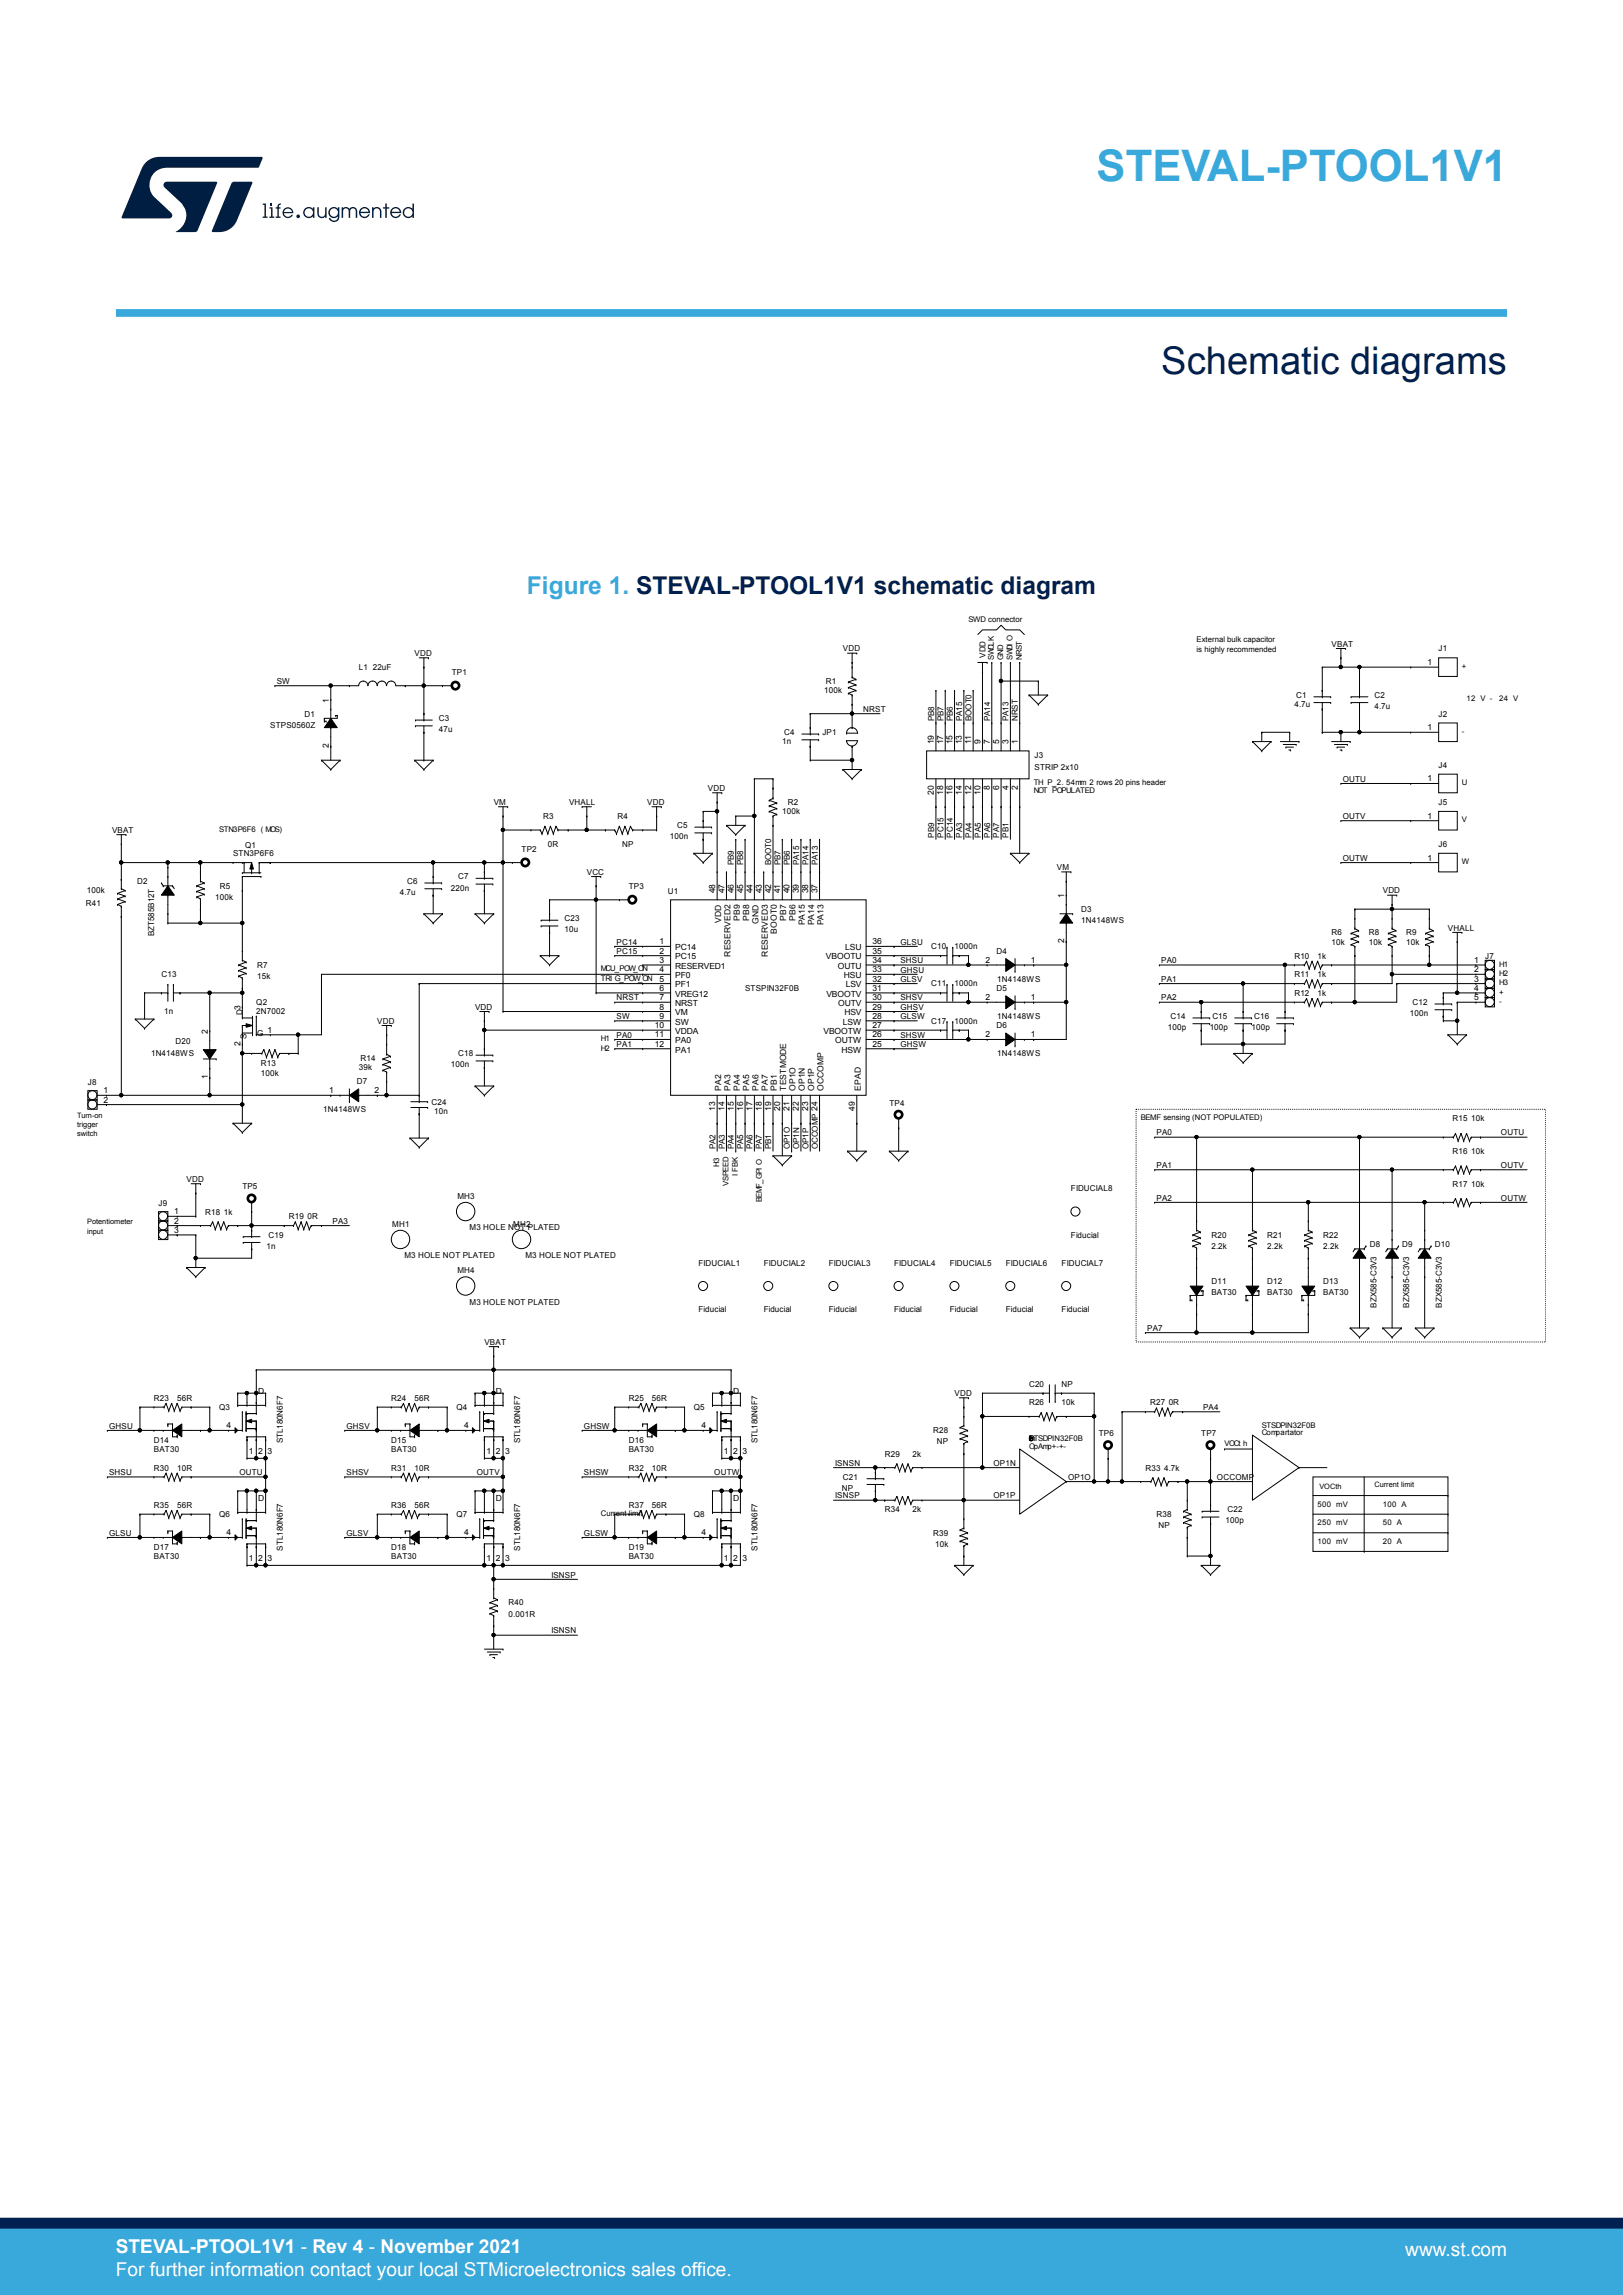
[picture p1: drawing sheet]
<svg xmlns="http://www.w3.org/2000/svg" width="210mm" height="297mm" viewBox="0 0 210 297" stroke-linecap="round" stroke-linejoin="round" font-family="sans-serif">
<defs><g id="words">
<text font-size="5.6" fill="#39a9dc" x="141.9" y="23.4">STEVAL-PTOOL1V1</text>
<text font-size="4.9" fill="#002052" x="150.3" y="48.4">Schematic diagrams</text>
<text font-size="3.2" fill="#39a9dc" x="68.2" y="76.8">Figure 1. STEVAL-PTOOL1V1 schematic diagram</text>
<g font-size="2.5" fill="#fff">
<text x="15" y="291.6">STEVAL-PTOOL1V1 - Rev 4 - November 2021</text>
<text x="181.8" y="291.9">www.st.com</text>
<text x="15" y="294.6">For further information contact your local STMicroelectronics sales office.</text>
</g>
<g font-size="1.1">
<text x="172.3" y="83.7">VBAT</text>
<text x="35.8" y="88.5">SW</text>
<text x="46.4" y="86.7">L1 22uF</text>
<text x="53.6" y="84.9">VDD</text>
<text x="58.5" y="87.3">TP1</text>
<text x="106.6" y="89.7">100k</text>
<text x="106.9" y="88.5">R1</text>
<text x="109.1" y="84.3">VDD</text>
<text x="127.5" y="85.1" transform="rotate(-90 127.5 85.1)">VDD</text>
<text x="184.7" y="86.1">1</text>
<text x="186.1" y="84.3">J1</text>
<text x="35" y="94.2">STPS0560Z</text>
<text x="39.4" y="92.7">D1</text>
<text x="42.5" y="90.9" transform="rotate(-90 42.5 90.9)">1</text>
<text x="56.8" y="93.3">C3</text>
<text x="56.8" y="94.8">47u</text>
<text x="101.5" y="95.1">C4</text>
<text x="106.4" y="95.1">JP1</text>
<text x="111.7" y="92.1">NRST</text>
<text x="120.9" y="93.3" transform="rotate(-90 120.9 93.3)">PB8</text>
<text x="122.1" y="93.3" transform="rotate(-90 122.1 93.3)">PB7</text>
<text x="123.3" y="93.3" transform="rotate(-90 123.3 93.3)">PB6</text>
<text x="124.5" y="93.3" transform="rotate(-90 124.5 93.3)">PA15</text>
<text x="125.7" y="93.3" transform="rotate(-90 125.7 93.3)">BOOT0</text>
<text x="128.1" y="93.3" transform="rotate(-90 128.1 93.3)">PA14</text>
<text x="130.5" y="93.3" transform="rotate(-90 130.5 93.3)">PA13</text>
<text x="131.7" y="93.3" transform="rotate(-90 131.7 93.3)">NRST</text>
<text x="167.5" y="91.5">4.7u</text>
<text x="167.7" y="90.3">C1</text>
<text x="177.8" y="90.3">C2</text>
<text x="177.8" y="91.8">4.7u</text>
<text x="184.7" y="94.5">1</text>
<text x="186.1" y="92.7">J2</text>
<text x="42.5" y="96.8" transform="rotate(-90 42.5 96.8)">2</text>
<text x="101.2" y="96.3">1n</text>
<text x="120.8" y="96.3" transform="rotate(-90 120.8 96.3)">19</text>
<text x="122" y="96.3" transform="rotate(-90 122 96.3)">17</text>
<text x="123.3" y="96.3" transform="rotate(-90 123.3 96.3)">15</text>
<text x="124.5" y="96.3" transform="rotate(-90 124.5 96.3)">13</text>
<text x="125.7" y="96.3" transform="rotate(-90 125.7 96.3)">11</text>
<text x="126.9" y="96.3" transform="rotate(-90 126.9 96.3)">9</text>
<text x="128.1" y="96.3" transform="rotate(-90 128.1 96.3)">7</text>
<text x="129.3" y="96.3" transform="rotate(-90 129.3 96.3)">5</text>
<text x="130.5" y="96.3" transform="rotate(-90 130.5 96.3)">3</text>
<text x="131.7" y="96.3" transform="rotate(-90 131.7 96.3)">1</text>
<text x="133.9" y="98.2">J3</text>
<text x="133.9" y="99.6">STRIP 2x10</text>
<text x="173.7" y="101.2">OUTU</text>
<text x="184.7" y="101.1">1</text>
<text x="186.1" y="99.4">J4</text>
<text x="14.5" y="107.8">VBAT</text>
<text x="63.9" y="104.2">VM</text>
<text x="70.3" y="106">R3</text>
<text x="73.6" y="104.2">VHALL</text>
<text x="79.9" y="106">R4</text>
<text x="83.8" y="104.2">VDD</text>
<text x="87.6" y="107.2">C5</text>
<text x="91.6" y="102.4">VDD</text>
<text x="101.2" y="105.4">100k</text>
<text x="101.9" y="104.2">R2</text>
<text x="120.8" y="102.8" transform="rotate(-90 120.8 102.8)">20</text>
<text x="122" y="102.8" transform="rotate(-90 122 102.8)">18</text>
<text x="123.3" y="102.8" transform="rotate(-90 123.3 102.8)">16</text>
<text x="124.5" y="102.8" transform="rotate(-90 124.5 102.8)">14</text>
<text x="125.7" y="102.8" transform="rotate(-90 125.7 102.8)">12</text>
<text x="126.9" y="102.8" transform="rotate(-90 126.9 102.8)">10</text>
<text x="128.1" y="102.2" transform="rotate(-90 128.1 102.2)">8</text>
<text x="129.3" y="102.2" transform="rotate(-90 129.3 102.2)">6</text>
<text x="130.5" y="102.2" transform="rotate(-90 130.5 102.2)">4</text>
<text x="131.7" y="102.2" transform="rotate(-90 131.7 102.2)">2</text>
<text x="173.7" y="106">OUTV</text>
<text x="184.7" y="106">1</text>
<text x="186.1" y="104.2">J5</text>
<text x="30.2" y="110.8">STN3P6F6</text>
<text x="31.7" y="109.7">Q1</text>
<text x="59.3" y="113.8">C7</text>
<text x="67.5" y="110.2">TP2</text>
<text x="70.9" y="109.6">0R</text>
<text x="75.9" y="113.2">VCC</text>
<text x="80.5" y="109.6">NP</text>
<text x="86.7" y="108.6">100n</text>
<text x="95" y="112" transform="rotate(-90 95 112)">PB9</text>
<text x="96.2" y="112" transform="rotate(-90 96.2 112)">PB8</text>
<text x="99.8" y="112" transform="rotate(-90 99.8 112)">BOOT0</text>
<text x="101" y="112" transform="rotate(-90 101 112)">PB7</text>
<text x="102.2" y="112" transform="rotate(-90 102.2 112)">PB6</text>
<text x="103.4" y="112" transform="rotate(-90 103.4 112)">PA15</text>
<text x="104.6" y="112" transform="rotate(-90 104.6 112)">PA14</text>
<text x="105.8" y="112" transform="rotate(-90 105.8 112)">PA13</text>
<text x="120.9" y="108.4" transform="rotate(-90 120.9 108.4)">PB9</text>
<text x="122.1" y="108.4" transform="rotate(-90 122.1 108.4)">PC15</text>
<text x="123.3" y="108.4" transform="rotate(-90 123.3 108.4)">PC14</text>
<text x="124.5" y="108.4" transform="rotate(-90 124.5 108.4)">PA3</text>
<text x="125.7" y="108.4" transform="rotate(-90 125.7 108.4)">PA4</text>
<text x="126.9" y="108.4" transform="rotate(-90 126.9 108.4)">PA5</text>
<text x="128.1" y="108.4" transform="rotate(-90 128.1 108.4)">PA6</text>
<text x="129.3" y="108.4" transform="rotate(-90 129.3 108.4)">PA7</text>
<text x="130.5" y="108.4" transform="rotate(-90 130.5 108.4)">PB1</text>
<text x="136.8" y="112.6">VM</text>
<text x="173.7" y="111.4">OUTW</text>
<text x="184.7" y="111.4">1</text>
<text x="186.1" y="109.6">J6</text>
<text x="11.1" y="117.2">R41</text>
<text x="11.3" y="115.6">100k</text>
<text x="17.7" y="114.4">D2</text>
<text x="27.9" y="116.4">100k</text>
<text x="28.5" y="115">R5</text>
<text x="51.7" y="115.8">4.7u</text>
<text x="52.7" y="114.4">C6</text>
<text x="58.3" y="115.2">220n</text>
<text x="73" y="119.2">C23</text>
<text x="81.3" y="115">TP3</text>
<text x="86.4" y="115.7">U1</text>
<text x="92.5" y="115.6" transform="rotate(-90 92.5 115.6)">48</text>
<text x="93.3" y="119.4" transform="rotate(-90 93.3 119.4)">VDD</text>
<text x="93.7" y="115.6" transform="rotate(-90 93.7 115.6)">47</text>
<text x="94.9" y="115.6" transform="rotate(-90 94.9 115.6)">46</text>
<text x="95.7" y="119.1" transform="rotate(-90 95.7 119.1)">PB9</text>
<text x="96.1" y="115.6" transform="rotate(-90 96.1 115.6)">45</text>
<text x="96.9" y="119.1" transform="rotate(-90 96.9 119.1)">PB8</text>
<text x="97.4" y="115.6" transform="rotate(-90 97.4 115.6)">44</text>
<text x="98.1" y="119.5" transform="rotate(-90 98.1 119.5)">GND</text>
<text x="98.6" y="115.6" transform="rotate(-90 98.6 115.6)">43</text>
<text x="99.8" y="115.6" transform="rotate(-90 99.8 115.6)">42</text>
<text x="101" y="115.6" transform="rotate(-90 101 115.6)">41</text>
<text x="101.7" y="119.1" transform="rotate(-90 101.7 119.1)">PB7</text>
<text x="102.2" y="115.6" transform="rotate(-90 102.2 115.6)">40</text>
<text x="102.9" y="119.1" transform="rotate(-90 102.9 119.1)">PB6</text>
<text x="103.4" y="115.6" transform="rotate(-90 103.4 115.6)">39</text>
<text x="104.1" y="119.7" transform="rotate(-90 104.1 119.7)">PA15</text>
<text x="104.6" y="115.6" transform="rotate(-90 104.6 115.6)">38</text>
<text x="105.4" y="119.7" transform="rotate(-90 105.4 119.7)">PA14</text>
<text x="105.8" y="115.6" transform="rotate(-90 105.8 115.6)">37</text>
<text x="106.6" y="119.7" transform="rotate(-90 106.6 119.7)">PA13</text>
<text x="137.7" y="116.2" transform="rotate(-90 137.7 116.2)">1</text>
<text x="139.9" y="118">D3</text>
<text x="139.9" y="119.5">1N4148WS</text>
<text x="178.9" y="115.6">VDD</text>
<text x="19.9" y="121.2" transform="rotate(-90 19.9 121.2)">BZT585B12T</text>
<text x="33.3" y="125.3">R7</text>
<text x="73" y="120.7">10u</text>
<text x="79.8" y="122.2">PC14</text>
<text x="79.8" y="123.4">PC15</text>
<text x="85.3" y="122.2">1</text>
<text x="85.3" y="123.4">2</text>
<text x="85.3" y="124.6">3</text>
<text x="85.3" y="125.8">4</text>
<text x="87.4" y="123">PC14</text>
<text x="87.4" y="124.2">PC15</text>
<text x="87.4" y="125.4">RESERVED1</text>
<text x="94.5" y="123.8" transform="rotate(-90 94.5 123.8)">RESERVED2</text>
<text x="99.3" y="123.8" transform="rotate(-90 99.3 123.8)">RESERVED3</text>
<text x="100.5" y="120.8" transform="rotate(-90 100.5 120.8)">BOOT0</text>
<text x="106.9" y="124.2">VBOOTU</text>
<text x="108.4" y="125.4">OUTU</text>
<text x="109.4" y="123">LSU</text>
<text x="112.9" y="124.6">34</text>
<text x="112.9" y="122.2">36</text>
<text x="112.9" y="125.8">33</text>
<text x="112.9" y="123.4">35</text>
<text x="116.5" y="124.7">SHSU</text>
<text x="116.5" y="125.9">GHSU</text>
<text x="116.5" y="122.2">GLSU</text>
<text x="120.5" y="122.8">C10</text>
<text x="123.5" y="122.8">1000n</text>
<text x="127.5" y="124.6">2</text>
<text x="128.9" y="123.4">D4</text>
<text x="133.4" y="124.6">1</text>
<text x="137.7" y="122.1" transform="rotate(-90 137.7 122.1)">2</text>
<text x="150.2" y="124.7">PA0</text>
<text x="167.5" y="124">R10</text>
<text x="170.5" y="124">1k</text>
<text x="172.3" y="121">R6</text>
<text x="172.3" y="122.2">10k</text>
<text x="177.1" y="121">R8</text>
<text x="177.1" y="122.2">10k</text>
<text x="181.9" y="121">R9</text>
<text x="181.9" y="122.2">10k</text>
<text x="187.4" y="120.4">VHALL</text>
<text x="190.7" y="124.6">1</text>
<text x="190.7" y="125.8">2</text>
<text x="192.2" y="124">J7</text>
<text x="20.9" y="126.5">C13</text>
<text x="21.2" y="131.2">1n</text>
<text x="31.1" y="130.7" transform="rotate(-90 31.1 130.7)">3</text>
<text x="31.4" y="131.4" transform="rotate(-90 31.4 131.4)">D</text>
<text x="33.2" y="130.1">Q2</text>
<text x="33.2" y="131.3">2N7002</text>
<text x="33.3" y="126.7">15k</text>
<text x="61.5" y="130.7">VDD</text>
<text x="79.8" y="131.9">SW</text>
<text x="79.8" y="129.5">NRST</text>
<text x="85.3" y="127">5</text>
<text x="85.3" y="128.2">6</text>
<text x="85.3" y="129.4">7</text>
<text x="85.3" y="130.6">8</text>
<text x="85.3" y="131.9">9</text>
<text x="87.4" y="126.6">PF0</text>
<text x="87.4" y="127.8">PF1</text>
<text x="87.4" y="129">VREG12</text>
<text x="87.4" y="130.2">NRST</text>
<text x="87.4" y="131.4">VM</text>
<text x="96.4" y="128.3">STSPIN32F0B</text>
<text x="106.9" y="129">VBOOTV</text>
<text x="108.5" y="130.2">OUTV</text>
<text x="109.2" y="126.6">HSU</text>
<text x="109.3" y="131.4">HSV</text>
<text x="109.4" y="127.8">LSV</text>
<text x="112.9" y="131.9">28</text>
<text x="112.9" y="130.6">29</text>
<text x="112.9" y="128.2">31</text>
<text x="112.9" y="127">32</text>
<text x="112.9" y="129.4">30</text>
<text x="116.5" y="129.5">SHSV</text>
<text x="116.5" y="127.1">GLSV</text>
<text x="116.5" y="130.7">GHSV</text>
<text x="116.5" y="131.9">GLSW</text>
<text x="120.5" y="127.7">C11</text>
<text x="123.5" y="127.7">1000n</text>
<text x="127.5" y="129.4">2</text>
<text x="128.9" y="128.3">D5</text>
<text x="129" y="127.1">1N4148WS</text>
<text x="129" y="131.9">1N4148WS</text>
<text x="133.4" y="129.4">1</text>
<text x="150.2" y="127.1">PA1</text>
<text x="150.2" y="129.5">PA2</text>
<text x="151.4" y="131.9">C14</text>
<text x="156.9" y="131.9">C15</text>
<text x="162.3" y="131.9">C16</text>
<text x="167.5" y="126.5">R11</text>
<text x="167.5" y="128.9">R12</text>
<text x="170.5" y="126.5">1k</text>
<text x="170.5" y="128.9">1k</text>
<text x="182.4" y="131.5">100n</text>
<text x="182.8" y="130.1">C12</text>
<text x="190.7" y="127">3</text>
<text x="190.7" y="128.2">4</text>
<text x="190.7" y="129.4">5</text>
<text x="19.5" y="136.7">1N4148WS</text>
<text x="22.7" y="135.1">D20</text>
<text x="26.9" y="133.8" transform="rotate(-90 26.9 133.8)">2</text>
<text x="31.1" y="135.3" transform="rotate(-90 31.1 135.3)">2</text>
<text x="31.9" y="134.5" transform="rotate(-90 31.9 134.5)">S</text>
<text x="33.3" y="134.1">G</text>
<text x="33.8" y="137.9">R13</text>
<text x="34.6" y="133.7">1</text>
<text x="46.6" y="137.3">R14</text>
<text x="48.8" y="132.5">VDD</text>
<text x="59.3" y="136.7">C18</text>
<text x="79.8" y="134.3">PA0</text>
<text x="79.8" y="135.5">PA1</text>
<text x="84.7" y="133.1">10</text>
<text x="84.7" y="134.3">11</text>
<text x="84.7" y="135.5">12</text>
<text x="87.4" y="132.6">SW</text>
<text x="87.4" y="133.8">VDDA</text>
<text x="87.4" y="135">PA0</text>
<text x="87.4" y="136.2">PA1</text>
<text x="106.6" y="133.8">VBOOTW</text>
<text x="108.1" y="135">OUTW</text>
<text x="108.9" y="136.2">HSW</text>
<text x="109.1" y="132.6">LSW</text>
<text x="112.9" y="135.5">25</text>
<text x="112.9" y="134.3">26</text>
<text x="112.9" y="133.1">27</text>
<text x="116.5" y="135.5">GHSW</text>
<text x="116.5" y="134.3">SHSW</text>
<text x="120.5" y="132.5">C17</text>
<text x="123.5" y="132.5">1000n</text>
<text x="127.5" y="134.3">2</text>
<text x="128.9" y="133.1">D6</text>
<text x="129" y="136.7">1N4148WS</text>
<text x="133.4" y="134.3">1</text>
<text x="151.1" y="133.3">100p</text>
<text x="156.5" y="133.3">100p</text>
<text x="161.9" y="133.3">100p</text>
<text x="11.4" y="140.4">J8</text>
<text x="13.4" y="141.5">1</text>
<text x="13.4" y="142.7">2</text>
<text x="26.9" y="139.7" transform="rotate(-90 26.9 139.7)">1</text>
<text x="33.8" y="139.2">100k</text>
<text x="41.8" y="143.9">1N4148WS</text>
<text x="42.6" y="141.5">1</text>
<text x="46.2" y="140.3">D7</text>
<text x="46.4" y="138.5">39k</text>
<text x="48.5" y="141.5">2</text>
<text x="55.8" y="143">C24</text>
<text x="58.3" y="138.1">100n</text>
<text x="92.5" y="143.8" transform="rotate(-90 92.5 143.8)">13</text>
<text x="93.3" y="141.1" transform="rotate(-90 93.3 141.1)">PA2</text>
<text x="93.7" y="143.8" transform="rotate(-90 93.7 143.8)">14</text>
<text x="94.5" y="141.1" transform="rotate(-90 94.5 141.1)">PA3</text>
<text x="94.9" y="143.8" transform="rotate(-90 94.9 143.8)">15</text>
<text x="95.7" y="141.1" transform="rotate(-90 95.7 141.1)">PA4</text>
<text x="96.1" y="143.8" transform="rotate(-90 96.1 143.8)">16</text>
<text x="96.9" y="141.1" transform="rotate(-90 96.9 141.1)">PA5</text>
<text x="97.4" y="143.8" transform="rotate(-90 97.4 143.8)">17</text>
<text x="98.1" y="141.1" transform="rotate(-90 98.1 141.1)">PA6</text>
<text x="98.6" y="143.8" transform="rotate(-90 98.6 143.8)">18</text>
<text x="99.3" y="141.1" transform="rotate(-90 99.3 141.1)">PA7</text>
<text x="99.8" y="143.8" transform="rotate(-90 99.8 143.8)">19</text>
<text x="100.5" y="141.1" transform="rotate(-90 100.5 141.1)">PB1</text>
<text x="101" y="143.8" transform="rotate(-90 101 143.8)">20</text>
<text x="101.7" y="141.1" transform="rotate(-90 101.7 141.1)">TESTMODE</text>
<text x="102.2" y="143.8" transform="rotate(-90 102.2 143.8)">21</text>
<text x="102.9" y="141.1" transform="rotate(-90 102.9 141.1)">OP1O</text>
<text x="103.4" y="143.8" transform="rotate(-90 103.4 143.8)">22</text>
<text x="104.1" y="141.1" transform="rotate(-90 104.1 141.1)">OP1N</text>
<text x="104.6" y="143.8" transform="rotate(-90 104.6 143.8)">23</text>
<text x="105.4" y="141.1" transform="rotate(-90 105.4 141.1)">OP1P</text>
<text x="106.6" y="141.1" transform="rotate(-90 106.6 141.1)">OCCOMP</text>
<text x="110.6" y="143.8" transform="rotate(-90 110.6 143.8)">49</text>
<text x="111.4" y="141.1" transform="rotate(-90 111.4 141.1)">EPAD</text>
<text x="115.1" y="143.1">TP4</text>
<text x="56.2" y="144.2">10n</text>
<text x="92.6" y="148.7" transform="rotate(-90 92.6 148.7)">PA2</text>
<text x="93.8" y="148.7" transform="rotate(-90 93.8 148.7)">PA3</text>
<text x="95" y="148.7" transform="rotate(-90 95 148.7)">PA4</text>
<text x="96.2" y="148.7" transform="rotate(-90 96.2 148.7)">PA5</text>
<text x="97.4" y="148.7" transform="rotate(-90 97.4 148.7)">PA6</text>
<text x="98.6" y="148.7" transform="rotate(-90 98.6 148.7)">PA7</text>
<text x="99.8" y="148.7" transform="rotate(-90 99.8 148.7)">PB1</text>
<text x="102.2" y="148.7" transform="rotate(-90 102.2 148.7)">OP1O</text>
<text x="103.4" y="148.7" transform="rotate(-90 103.4 148.7)">OP1N</text>
<text x="104.6" y="148.7" transform="rotate(-90 104.6 148.7)">OP1P</text>
<text x="105.8" y="148.7" transform="rotate(-90 105.8 148.7)">OCCOMP 24</text>
<text x="149.6" y="146.9">PA0</text>
<text x="188" y="149.3">R16 10k</text>
<text x="188" y="145.1">R15 10k</text>
<text x="194.2" y="146.9">OUTU</text>
<text x="24.1" y="153">VDD</text>
<text x="31.4" y="153.9">TP5</text>
<text x="59.2" y="155.1">MH3</text>
<text x="138.6" y="154.2">FIDUCIAL8</text>
<text x="149.6" y="151.2">PA1</text>
<text x="149.6" y="155.4">PA2</text>
<text x="188" y="153.6">R17 10k</text>
<text x="194.2" y="151.2">OUTV</text>
<text x="194.2" y="155.4">OUTW</text>
<text x="20.5" y="156.1">J9</text>
<text x="22.6" y="157.1">1</text>
<text x="22.6" y="158.4">2</text>
<text x="22.6" y="159.6">3</text>
<text x="26.5" y="157.2">R18 1k</text>
<text x="34.5" y="161.6">1n</text>
<text x="34.7" y="160.2">C19</text>
<text x="37.4" y="157.8">R19 0R</text>
<text x="43" y="158.4">PA3</text>
<text x="50.7" y="158.8">MH1</text>
<text x="60.8" y="159.2">M3 HOLE NOT PLATED</text>
<text x="66.4" y="158.8">MH2</text>
<text x="138.6" y="160.2">Fiducial</text>
<text x="156.7" y="160.2">R20</text>
<text x="156.7" y="161.6">2.2k</text>
<text x="164" y="160.2">R21</text>
<text x="164" y="161.6">2.2k</text>
<text x="171.2" y="160.2">R22</text>
<text x="171.2" y="161.6">2.2k</text>
<text x="177.2" y="161.4">D8</text>
<text x="181.4" y="161.4">D9</text>
<text x="185.7" y="161.4">D10</text>
<text x="52.3" y="162.8">M3 HOLE NOT PLATED</text>
<text x="59.2" y="164.8">MH4</text>
<text x="68" y="162.8">M3 HOLE NOT PLATED</text>
<text x="90.4" y="163.8">FIDUCIAL1</text>
<text x="98.8" y="163.8">FIDUCIAL2</text>
<text x="107.2" y="163.8">FIDUCIAL3</text>
<text x="115.7" y="163.8">FIDUCIAL4</text>
<text x="122.9" y="163.8">FIDUCIAL5</text>
<text x="130.1" y="163.8">FIDUCIAL6</text>
<text x="137.4" y="163.8">FIDUCIAL7</text>
<text x="156.7" y="166.2">D11</text>
<text x="156.7" y="167.6">BAT30</text>
<text x="164" y="166.2">D12</text>
<text x="164" y="167.6">BAT30</text>
<text x="171.2" y="166.2">D13</text>
<text x="171.2" y="167.6">BAT30</text>
<text x="60.8" y="168.8">M3 HOLE NOT PLATED</text>
<text x="90.4" y="169.8">Fiducial</text>
<text x="98.8" y="169.8">Fiducial</text>
<text x="107.2" y="169.8">Fiducial</text>
<text x="115.7" y="169.8">Fiducial</text>
<text x="122.9" y="169.8">Fiducial</text>
<text x="130.1" y="169.8">Fiducial</text>
<text x="137.4" y="169.8">Fiducial</text>
<text x="148.4" y="172.2">PA7</text>
<text x="178.1" y="169.2" transform="rotate(-90 178.1 169.2)">BZX585-C3V3</text>
<text x="182.3" y="169.2" transform="rotate(-90 182.3 169.2)">BZX585-C3V3</text>
<text x="186.5" y="169.2" transform="rotate(-90 186.5 169.2)">BZX585-C3V3</text>
<text x="62.7" y="174">VBAT</text>
<text x="133.1" y="179.5">C20</text>
<text x="137.4" y="179.5">NP</text>
<text x="14.1" y="184.9">GHSU</text>
<text x="19.9" y="181.3">R23</text>
<text x="22.9" y="181.3">56R</text>
<text x="28.3" y="182.5">Q3</text>
<text x="29.3" y="184.9">4</text>
<text x="33.4" y="180.4">D</text>
<text x="44.8" y="184.9">GHSV</text>
<text x="50.6" y="181.3">R24</text>
<text x="53.6" y="181.3">56R</text>
<text x="59.1" y="182.5">Q4</text>
<text x="60" y="184.9">4</text>
<text x="64.1" y="180.4">D</text>
<text x="75.6" y="184.9">GHSW</text>
<text x="81.3" y="181.3">R25</text>
<text x="84.4" y="181.3">56R</text>
<text x="89.8" y="182.5">Q5</text>
<text x="90.8" y="184.9">4</text>
<text x="94.9" y="180.4">D</text>
<text x="120.7" y="185.5">R28</text>
<text x="123.5" y="180.7">VDD</text>
<text x="133.1" y="181.9">R26</text>
<text x="137.4" y="181.9">10k</text>
<text x="142.2" y="185.9">TP6</text>
<text x="148.8" y="181.9">R27 0R</text>
<text x="155.4" y="185.9">TP7</text>
<text x="155.7" y="182.5">PA4</text>
<text x="14.1" y="190.9">SHSU</text>
<text x="19.9" y="190.3">R30</text>
<text x="19.9" y="186.7">D14</text>
<text x="19.9" y="187.9">BAT30</text>
<text x="22.9" y="190.3">10R</text>
<text x="31" y="190.9">OUTU</text>
<text x="32.2" y="188.1">1</text>
<text x="33.4" y="188.1">2</text>
<text x="34.6" y="188.1">3</text>
<text x="36.6" y="186.8" transform="rotate(-90 36.6 186.8)">STL180N6F7</text>
<text x="44.8" y="190.9">SHSV</text>
<text x="50.6" y="190.3">R31</text>
<text x="50.6" y="186.7">D15</text>
<text x="50.6" y="187.9">BAT30</text>
<text x="53.6" y="190.3">10R</text>
<text x="61.7" y="190.9">OUTV</text>
<text x="62.9" y="188.1">1</text>
<text x="64.1" y="188.1">2</text>
<text x="65.3" y="188.1">3</text>
<text x="67.3" y="186.8" transform="rotate(-90 67.3 186.8)">STL180N6F7</text>
<text x="75.6" y="190.9">SHSW</text>
<text x="81.3" y="190.3">R32</text>
<text x="81.3" y="186.7">D16</text>
<text x="81.3" y="187.9">BAT30</text>
<text x="84.4" y="190.3">10R</text>
<text x="92.4" y="190.9">OUTW</text>
<text x="93.7" y="188.1">1</text>
<text x="94.9" y="188.1">2</text>
<text x="96.1" y="188.1">3</text>
<text x="98" y="186.8" transform="rotate(-90 98 186.8)">STL180N6F7</text>
<text x="108.1" y="189.7">ISNSN</text>
<text x="109.1" y="191.5">C21</text>
<text x="114.5" y="188.5">R29</text>
<text x="118.1" y="188.5">2k</text>
<text x="121.2" y="186.9">NP</text>
<text x="128.6" y="189.7">OP1N</text>
<text x="138.2" y="191.5">OP1O</text>
<text x="148.2" y="190.3">R33 4.7k</text>
<text x="157.5" y="191.5">OCCOMP</text>
<text x="19.9" y="195.1">R35</text>
<text x="22.9" y="195.1">56R</text>
<text x="28.3" y="196.3">Q6</text>
<text x="33.4" y="194.3">D</text>
<text x="50.6" y="195.1">R36</text>
<text x="53.6" y="195.1">56R</text>
<text x="59.1" y="196.3">Q7</text>
<text x="64.1" y="194.3">D</text>
<text x="81.3" y="195.1">R37</text>
<text x="84.4" y="195.1">56R</text>
<text x="89.8" y="196.3">Q8</text>
<text x="94.9" y="194.3">D</text>
<text x="108.1" y="193.9">ISNSP</text>
<text x="108.9" y="192.9">NP</text>
<text x="114.5" y="195.7">R34</text>
<text x="118.1" y="195.7">2k</text>
<text x="128.6" y="193.9">OP1P</text>
<text x="149.6" y="196.3">R38</text>
<text x="149.9" y="197.8">NP</text>
<text x="158.6" y="197.2">100p</text>
<text x="158.8" y="195.7">C22</text>
<text x="14.1" y="198.7">GLSU</text>
<text x="19.9" y="200.5">D17</text>
<text x="19.9" y="201.7">BAT30</text>
<text x="29.3" y="198.7">4</text>
<text x="32.2" y="202">1</text>
<text x="33.4" y="202">2</text>
<text x="34.6" y="202">3</text>
<text x="36.6" y="200.7" transform="rotate(-90 36.6 200.7)">STL180N6F7</text>
<text x="44.8" y="198.7">GLSV</text>
<text x="50.6" y="200.5">D18</text>
<text x="50.6" y="201.7">BAT30</text>
<text x="60" y="198.7">4</text>
<text x="62.9" y="202">1</text>
<text x="64.1" y="202">2</text>
<text x="65.3" y="202">3</text>
<text x="67.3" y="200.7" transform="rotate(-90 67.3 200.7)">STL180N6F7</text>
<text x="75.6" y="198.7">GLSW</text>
<text x="81.3" y="200.5">D19</text>
<text x="81.3" y="201.7">BAT30</text>
<text x="90.8" y="198.7">4</text>
<text x="93.7" y="202">1</text>
<text x="94.9" y="202">2</text>
<text x="96.1" y="202">3</text>
<text x="98" y="200.7" transform="rotate(-90 98 200.7)">STL180N6F7</text>
<text x="120.7" y="198.7">R39</text>
<text x="121" y="200.2">10k</text>
<text x="65.8" y="207.8">R40</text>
<text x="65.8" y="209.2">0.001R</text>
<text x="71.3" y="204.2">ISNSP</text>
<text x="71.3" y="211.4">ISNSN</text>
</g>
<g font-size="1">
<text x="125.3" y="80.5">SWD connector</text>
<text x="154.8" y="83.1">External bulk capacitor</text>
<text x="128.6" y="85.4" transform="rotate(-90 128.6 85.4)">SWCLK</text>
<text x="129.8" y="85.4" transform="rotate(-90 129.8 85.4)">GND</text>
<text x="131" y="85.4" transform="rotate(-90 131 85.4)">SWDI O</text>
<text x="132.2" y="85.4" transform="rotate(-90 132.2 85.4)">NRST</text>
<text x="154.8" y="84.3">is highly recommended</text>
<text x="189.2" y="86.6">+</text>
<text x="189.2" y="95">-</text>
<text x="189.8" y="90.8">12 V -</text>
<text x="194" y="90.8">24 V</text>
<text x="133.7" y="101.6">TH P_2. 54mm 2 rows 20 pins header</text>
<text x="189.2" y="101.6">U</text>
<text x="28.3" y="107.6">STN3P6F6 ( MOS)</text>
<text x="133.7" y="102.6">NOT POPULATED</text>
<text x="189.2" y="106.4">V</text>
<text x="189.2" y="111.9">W</text>
<text x="77.7" y="125.7">MCU_POW_ON</text>
<text x="194" y="125.1">H1</text>
<text x="77.7" y="126.9">TRI G_POW_ON</text>
<text x="194" y="126.3">H2</text>
<text x="194" y="127.5">H3</text>
<text x="194" y="128.7">+</text>
<text x="194" y="129.9">-</text>
<text x="77.7" y="136">H2</text>
<text x="77.7" y="134.7">H1</text>
<text x="10" y="144.6">Turn-on</text>
<text x="10" y="145.8">trigger</text>
<text x="10" y="147">switch</text>
<text x="147.6" y="145">BEMF sensing (NOT POPULATED)</text>
<text x="93" y="151" transform="rotate(-90 93 151)">H3</text>
<text x="94.3" y="153.4" transform="rotate(-90 94.3 153.4)">VSPEED</text>
<text x="95.5" y="152.2" transform="rotate(-90 95.5 152.2)">I FBK</text>
<text x="98.6" y="155.6" transform="rotate(-90 98.6 155.6)">BEMF_GPI O</text>
<text x="11.3" y="158.4">Potentiometer</text>
<text x="11.3" y="159.6">input</text>
<text x="163.3" y="185.7">Compartator</text>
<text x="163.3" y="184.7">STSDPIN32F0B</text>
<text x="133.1" y="187.5">OpAmp+-+-</text>
<text x="133.1" y="186.5">P</text>
<text x="133.1" y="186.5">o</text>
<text x="133.1" y="186.5">te</text>
<text x="133.1" y="186.5">n</text>
<text x="133.1" y="186.5">im</text>
<text x="133.1" y="186.5">rSTSDPIN32F0B</text>
<text x="158.4" y="187.1">VOCt h</text>
<text x="77.7" y="196.2">Current limit</text>
<text x="170.5" y="195">500 mV</text>
<text x="170.5" y="197.4">250 mV</text>
<text x="170.7" y="192.7">VOCth</text>
<text x="177.8" y="192.5">Current limit</text>
<text x="178.9" y="197.4">50 A</text>
<text x="178.9" y="195">100 A</text>
<text x="170.5" y="199.8">100 mV</text>
<text x="178.9" y="199.8">20 A</text>
</g>
</g></defs>
<g fill="none" stroke="#000" stroke-width=".13">
<path d="M35.6 88.7h10.8a.59 .59 0 0 1 .6-.6 .59 .59 0 0 1 .6 .6M35.6 88.7h.1M41.6 98.4h.1M41.6 98.4h2.4M41.6 98.4l1.2 1.2M42 93h.1M42 93.3h.1M42 93v.3M42 93.3h.2M42.2 93.3h.1M42.6 88.6h.3l.1 .1-.1 .2h-.1h-.2zM42.8 93l.8 1.2h-1.6z"/>
<path d="M42.8 96.6h.1M42.8 88.7h.1M42.8 99.6h.1M42.8 94.2h.1M42.8 91.8h.1M42.8 90.6h.1M42.8 88.7v4.3M42.8 94.2v4.2M43.4 92.6h.1M43.4 92.6h.2M43.6 92.6h.1M43.6 92.6v.4h-1.6"/>
<path d="M44 98.4h.1M44 98.4l-1.2 1.2M45.2 88.7h.1M48.8 88.7a.59 .59 0 0 0-.6-.6 .59 .59 0 0 0-.6 .6M50 88.7a.59 .59 0 0 0-.6-.6 .59 .59 0 0 0-.6 .6M51.2 88.7a.59 .59 0 0 0-.6-.6 .59 .59 0 0 0-.6 .6M51.2 88.7h7.3M52.4 88.7h.1M53.6 98.4l1.2 1.2M53.6 98.4h.1M53.6 98.4h2.5M53.8 93.9h2.1"/>
<path d="M53.8 93.2h2.1M53.8 93.9h.1M53.8 93.2h.1M54.2 85.1h1.2M54.7 88.6h.3v.1v.2h-.2h-.1zM54.8 98.4h.1M54.8 92.4h.1M54.8 86.3h.1M54.8 88.7h.1M54.8 99.6h.1M54.8 94.8h.1M54.8 93.2h.1"/>
<path d="M54.8 85.1v8.1M54.8 93.9v4.5M55.4 85.1h.1M56.1 98.4h.1M56.1 98.4l-1.3 1.2M57.3 88.7h.1M103.7 95.7h2.2M103.7 95h2.2M104.8 92.4h.1M104.8 96.6h.1M104.8 98.4h.1M104.8 95h.1"/>
<path d="M104.8 94.2h.1M104.8 92.4v2.6M104.8 95.7v2.7M104.8 92.4h9.1M104.8 98.4h5.5M105.9 95.7h.1M105.9 95h.1M109.1 99.6h.1M109.1 99.6h2.4M109.1 99.6l1.2 1.2M109.5 95.9h1.5M109.5 94.9h1.5"/>
<path d="M109.5 95.9h.1M109.5 94.9h.1M109.5 95.9a.7 .7 0 0 0 .7 .6 .7 .7 0 0 0 .7-.6M109.5 94.9a.7 .7 0 0 1 .7-.7 .7 .7 0 0 1 .7 .7M109.7 84.5h1.2M109.8 88.3h.1M109.8 89h.1M109.8 89.7h.1M109.8 88.3l.9 .3M109.8 89l.9 .3M109.8 89.7l.5 .2M110.1 92.2h.3l.1 .1-.1 .2-.2 .1-.1-.1z"/>
<path d="M110.1 98.2h.3l.1 .2-.1 .1-.2 .1-.1-.1zM110.3 96.6h.1M110.3 85.7h.1M110.3 91.2h.1M110.3 92.4h.1M110.3 98.4h.1M110.3 94.2h.1M110.3 89.9h.1M110.3 87.7h.1M110.3 86.3h.1M110.3 84.5v3.2M110.3 89.9v4.3"/>
<path d="M110.3 96.6v3M110.3 87.7l.4 .2M110.7 87.9h.1M110.7 88.6h.1M110.7 89.3h.1M110.7 87.9l-.9 .4M110.7 88.6l-.9 .4M110.7 89.3l-.9 .4M110.9 84.5h.1M111.5 99.6h.1M111.5 99.6l-1.2 1.2M119.9 97.2h13.2v3.6h-13.2z"/>
<path d="M121.1 89.3h.1M121.1 93.6h.1M121.1 89.3v7.9M122.3 89.3h.1M122.3 93.6h.1M122.3 89.3v7.9M123.5 89.3h.1M123.5 93.6h.1M123.5 89.3v7.9M124.7 89.3h.1M124.7 93.6h.1M124.7 89.3v7.9"/>
<path d="M125.9 89.3h.1M125.9 93.6h.1M125.9 89.3v7.9M126.5 82.1l.6-.6h1.8l.6-.6 .6 .6h1.8l.6 .6M126.5 85.7h1.2M127.1 86.9h.1M127.1 93.6h.1M127.1 85.7v11.5M127.7 85.7h.1M128.3 85.7h.1M128.3 93.6h.1M128.3 85.7v11.5"/>
<path d="M129.4 88h.3v.1v.2h-.2h-.1zM129.5 88.1h4.8M129.5 88.1h.1M129.5 85.7h.1M129.5 93.6h.1M129.5 85.7v11.5M130.7 85.7h.1M130.7 93.6h.1M130.7 85.7v11.5M131.9 85.7h.1M131.9 93.6h.1M131.9 85.7v11.5"/>
<path d="M133.1 89.9l1.2 1.3M133.1 89.9h.1M133.1 89.9h2.5M134.3 88.1h.1M134.3 91.2h.1M134.3 88.1v1.8M135.6 89.9h.1M135.6 89.9l-1.3 1.3M162.1 96l1.2 1.2M162.1 96h.1M162.1 96h2.4M163.3 94.8h.1"/>
<path d="M163.3 97.2h.1M163.3 94.8v1.2M163.3 94.8h3.6M164.5 96h.1M164.5 96l-1.2 1.2M165.7 96h2.4M166 96.3h1.7M166.4 96.7h1M166.4 96.7h.1M166.8 97.1h.2M166.9 94.8h.1M166.9 94.8v1.2"/>
<path d="M167 97.1h.1M167.7 96.3h.1M168.1 96h.1M170 90.9h2.2M170 90.2h2.2M171.1 86.3h15M171.1 94.8h15M171.1 86.3h.1M171.1 89.3h.1M171.1 94.8h.1M171.1 91.8h.1M171.1 90.2h.1"/>
<path d="M171.1 86.3v3.9M171.1 90.9v3.9M172.2 90.9h.1M172.2 90.2h.1M172.3 96h2.4M172.7 96.3h1.6M172.9 83.9h1.2M173 96.7h1M173 96.7h.1M173.3 86.2h.3l.1 .1-.1 .2h-.1h-.2zM173.3 94.6h.3l.1 .1-.1 .2-.1 .1-.2-.1zM173.4 97.1h.2"/>
<path d="M173.5 86.3h.1M173.5 85.1h.1M173.5 94.8h.1M173.5 83.9v2.4M173.5 94.8v1.2M173.6 97.1h.1M174.1 83.9h.1M174.3 96.3h.1M174.7 96h.1M174.8 90.9h2.2M174.8 90.2h2.2M174.8 90.9h.1"/>
<path d="M174.8 90.2h.1M175.7 86.2h.3l.1 .1-.1 .2h-.1h-.2zM175.7 94.6h.3l.1 .1-.1 .2-.1 .1-.2-.1zM175.9 89.3h.1M175.9 94.8h.1M175.9 86.3h.1M175.9 91.8h.1M175.9 90.2h.1M175.9 86.3v3.9M175.9 90.9v3.9M182.5 86.3h.1M182.5 94.8h.1"/>
<path d="M186.1 85.1h2.5v2.4h-2.5zM186.1 93.6h2.5v2.4h-2.5zM15.1 108h1.2M15.2 117.1h.1M15.2 116.3h.1M15.2 115.6h.1M15.2 117.1l.5 .2M15.2 116.3l1 .4M15.2 115.6l1 .4M15.5 111.5h.3l.1 .1-.1 .2h-.1h-.2zM15.7 111.6h.1M15.7 113.8h.1"/>
<path d="M15.7 118.6h.1M15.7 109.2h.1M15.7 115h.1M15.7 117.3h.1M15.7 108v7M15.7 117.3v24.4M15.7 115l.5 .2M15.7 111.6h16.9M16.2 116.7l-1 .4M16.2 116l-1 .3M16.2 115.2l-1 .4M16.2 116.7h.1"/>
<path d="M16.2 116h.1M16.2 115.2h.1M16.3 108h.1M20.9 114.3l.2 .3M20.9 114.3h.1M21.1 114.6h.1M21.1 114.6h1.2M21.5 111.5h.3l.1 .1-.1 .2h-.1h-.2zM21.7 114.6l.9 1.2h-1.7zM21.7 111.6h.1M21.7 119.5h.1M21.7 115.8h.1"/>
<path d="M21.7 113.4h.1M21.7 118.3h.1M21.7 112.2h.1M21.7 119.5h9.7M21.7 111.6v3M21.7 115.8v3.7M22.3 114.6l.3 .4M22.3 114.6h.1M25.4 115.4l1 .3M25.4 114.6l1 .4M25.4 116.1l.5 .2M25.4 116.1h.1"/>
<path d="M25.4 115.4h.1M25.4 114.6h.1M25.8 119.3h.3v.1v.2l-.2 .1-.1-.1zM25.8 111.5h.3v.1v.2h-.2h-.1zM25.9 114l.5 .3M25.9 119.5h.1M25.9 117.7h.1M25.9 111.6h.1M25.9 114h.1M25.9 116.3h.1M25.9 112.8h.1M25.9 111.6v2.4"/>
<path d="M25.9 116.3v3.2M26.4 115.7h.1M26.4 115h.1M26.4 114.3h.1M26.4 115.7l-1 .4M26.4 115l-1 .4M26.4 114.3l-1 .3M30.2 111.6h.1M31.2 119.3h.3l.1 .1-.1 .2-.2 .1-.1-.1zM31.4 115.2h.1M31.4 119.5h.1M31.4 113h.1"/>
<path d="M31.4 111.6h.1M31.4 113.4h.1M31.4 113.4v10.9M31.4 113.4h2.4M31.4 113h2.4M31.6 111.6h.1M31.6 111.6v1.4M32.6 111.6l.2 .9h-.5zM32.6 113h.1M32.6 112.2v.8M33.5 111.6h.1M33.5 113h.1"/>
<path d="M33.5 111.6v1.4M33.5 111.6h34M33.8 113.4h.1M35 111.6h.1M54.8 118.3h.1M54.8 118.3h2.5M54.8 118.3l1.3 1.2M55 115h2.1M55 114.3h2.1M55.9 111.5h.3l.1 .1-.1 .2h-.2h-.1zM56.1 111.6h.1M56.1 115.8h.1"/>
<path d="M56.1 119.5h.1M56.1 114.3h.1M56.1 113.4h.1M56.1 111.6v2.7M56.1 115v3.3M57.1 115h.1M57.1 114.3h.1M57.3 118.3h.1M57.3 118.3l-1.2 1.2M61.5 118.3h.1M61.5 118.3h2.4M61.5 118.3l1.2 1.2"/>
<path d="M61.6 114.4h2.2M61.6 113.7h2.2M62.5 111.5h.3l.1 .1-.1 .2h-.2h-.1zM62.7 115.2h.1M62.7 111.6h.1M62.7 119.5h.1M62.7 113.7h.1M62.7 112.8h.1M62.7 111.6v2.1M62.7 114.4v3.9M63.8 114.4h.1M63.8 113.7h.1"/>
<path d="M63.9 118.3h.1M63.9 118.3l-1.2 1.2M64.5 104.4h1.2M64.9 111.5h.3l.1 .1-.1 .2h-.1h-.2zM64.9 107.2h.3l.1 .2-.1 .1-.1 .1-.2-.1zM65.1 107.4h4.8M65.1 111.6h.1M65.1 105.6h.1M65.1 107.4h.1M65.1 104.4v26.5M65.7 104.4h.1M66.3 111.6h.1"/>
<path d="M68.7 107.4h.1M69.9 107.4h.1M69.9 107.4l.2 .5M70 119.8h2.2M70 119.1h2.2M70 119.8h.1M70 119.1h.1M70.1 107.9h.1M70.5 106.9h.1M70.5 106.9l-.4 1M70.5 106.9l.4 1M70.9 107.9h.1"/>
<path d="M71.1 116.4h10.2M71.1 116.4h.1M71.1 119.1h.1M71.1 118.3h.1M71.1 116.4v2.7M71.1 119.8v3.9M71.2 106.9h.1M71.2 106.9l-.3 1M71.2 106.9l.4 1M71.6 107.9h.1M71.9 106.9h.1M71.9 106.9l-.3 1"/>
<path d="M71.9 106.9l.3 .5M72.2 107.4h.1M72.2 107.4h7.3M73.5 107.4h.1M75.3 104.4h.1M75.3 104.4h1.2M75.8 107.2h.3v.2v.1l-.2 .1-.1-.1zM75.9 105.6h.1M75.9 104.4v3M76.5 113.4h1.2M77 116.3h.3v.1v.2h-.2h-.1zM77.1 114.6h.1"/>
<path d="M77.1 116.4h.1M77.1 113.4v15.1M77.7 113.4h.1M78.3 107.4h.1M79.5 107.4l.3 .5M79.5 107.4h.1M79.8 107.9h.1M80.1 106.9l.4 1M80.1 106.9h.1M80.1 116.4h.1M80.1 106.9l-.3 1M80.5 107.9h.1"/>
<path d="M80.9 106.9h.1M80.9 106.9l-.4 1M80.9 106.9l.3 1M81.2 107.9h.1M81.6 106.9h.1M81.6 106.9l-.4 1M81.6 106.9l.2 .5M81.8 107.4h.1M81.8 107.4h3.2M83.2 107.4h.1M84.4 104.4h1.2M85 107.4h.1"/>
<path d="M85 105.6h.1M85 104.4v3M85.6 104.4h.1M86.8 116.4h25.3v25.3h-25.3zM89.8 110.4h.1M89.8 110.4h2.4M89.8 110.4l1.2 1.2M89.9 107.8h2.2M89.9 107h2.2M91 105h.1M91 108.6h.1M91 111.6h.1"/>
<path d="M91 107h.1M91 106.2h.1M91 105h1.8M91 105v2M91 107.8v2.6M92.1 107.8h.1M92.1 107h.1M92.2 110.4h.1M92.2 102.6h1.2M92.2 110.4l-1.2 1.2M92.6 104.8h.3l.1 .2-.1 .1-.1 .1-.2-.1zM92.8 103.8h.1"/>
<path d="M92.8 105h.1M92.8 112.8h.1M92.8 102.6v13.8M93.4 102.6h.1M94 106.8h.1M94 112.8h.1M94 112.8v3.6M94 106.8h2.4M94 106.8l1.2 1.2M95.2 105.6h.1M95.2 108.6h.1M95.2 108h.1"/>
<path d="M95.2 112.8h.1M95.2 105.6h2.4M95.2 105.6v1.2M95.2 108.6v7.8M96.4 108.6h.1M96.4 106.8h.1M96.4 112.8h.1M96.4 108.6v7.8M96.4 106.8l-1.2 1.2M97.4 105.4h.3l.1 .2-.1 .1-.1 .1-.2-.1zM97.6 105.6h.1M97.6 100.8h.1"/>
<path d="M97.6 112.8h.1M97.6 100.8v15.6M97.6 100.8h2.4M98.8 112.8h.1M98.8 112.8v3.6M99.5 103.6h.1M99.5 104.3h.1M99.5 105h.1M99.5 103.6l1 .3M99.5 104.3l1 .3M99.5 105l1 .4M100 106.8h.1"/>
<path d="M100 100.8h.1M100 102h.1M100 105.6h.1M100 103.3h.1M100 112.8h.1M100 100.8v2.5M100 105.6v10.8M100 103.3l-.5 .3M100.5 103.9h.1M100.5 104.6h.1M100.5 105.4h.1M100.5 103.9l-1 .4"/>
<path d="M100.5 104.6l-1 .4M100.5 105.4l-.5 .2M101.2 108.6h.1M101.2 112.8h.1M101.2 108.6v7.8M102.4 108.6h.1M102.4 112.8h.1M102.4 108.6v7.8M103.6 108.6h.1M103.6 112.8h.1M103.6 108.6v7.8M104.8 108.6h.1"/>
<path d="M104.8 112.8h.1M104.8 108.6v7.8M106 108.6h.1M106 112.8h.1M106 108.6v7.8M110.3 100.8h.1M121.1 104.4h.1M121.1 100.8v7.8M122.3 104.4h.1M122.3 100.8v7.8M123.5 104.4h.1M123.5 100.8v7.8"/>
<path d="M124.7 104.4h.1M124.7 100.8v7.8M125.9 104.4h.1M125.9 100.8v7.8M127.1 104.4h.1M127.1 100.8v7.8M128.3 104.4h.1M128.3 100.8v7.8M129.5 104.4h.1M129.5 100.8v7.8M130.7 104.4h.1M130.7 110.4h.1"/>
<path d="M130.7 100.8v7.8M130.7 110.4h2.4M130.7 110.4l1.2 1.2M131.9 104.4h.1M131.9 111.6h.1M131.9 100.8v9.6M133.1 110.4h.1M133.1 110.4l-1.2 1.2M137.1 118.3h1.7M137.4 112.8h1.2M138 118.3l.8 1.2h-1.7zM138 114h.1"/>
<path d="M138 119.5h.1M138 117.1h.1M138 115.8h.1M138 119.5v15h-6.7M138 112.8v5.5M138.6 112.8h.1M138.8 118.3h.1M173.5 101.4h.1M173.5 106.2h.1M173.5 111.6h.1M173.5 111.6h12.6M173.5 101.4h12.6"/>
<path d="M173.5 106.2h12.6M175.3 117.7h9.6M175.3 117.7h.1M175.3 118.9h.1M175.3 117.7v2.5M179.5 115.8h1.2M180 117.5h.3v.1v.2l-.2 .1-.1-.1zM180.1 117.1h.1M180.1 117.7h.1M180.1 118.9h.1M180.1 115.8v4.4M180.7 115.8h.1"/>
<path d="M182.5 111.6h.1M182.5 106.2h.1M182.5 101.4h.1M184.9 117.7h.1M184.9 118.9h.1M184.9 117.7v2.5M186.1 110.4h2.5v2.4h-2.5zM186.1 105h2.5v2.4h-2.5zM186.1 100.2h2.5v2.4h-2.5zM17.5 131.9l1.2 1.2M17.5 131.9h.1M17.5 131.9h2.4"/>
<path d="M18.7 128.5h.1M18.7 133.1h.1M18.7 128.5v3.4M18.7 128.5h3M19.9 131.9h.1M19.9 131.9l-1.2 1.2M20.9 128.5h.1M21.7 128.5h.1M21.7 127.4h.1M21.7 127.4v2.2M22.4 127.4h.1M22.4 128.5h9"/>
<path d="M22.4 127.4v2.2M23.3 128.5h.1M26.3 135.8h1.7l-.9 1.2zM26.3 137h1.7M27 128.3h.3v.2v.1l-.2 .1-.1-.1zM27.1 128.5h.1M27.1 139.5h.1M27.1 135.8h.1M27.1 138.2h.1M27.1 133.4h.1M27.1 128.5v7.3M27.1 137v4.7"/>
<path d="M28 137h.1M30.9 126.3l.5 .3M30.9 125.6l.9 .4M30.9 124.9l.9 .4M30.9 126.3h.1M30.9 125.6h.1M30.9 124.9h.1M31.2 128.3h.3l.1 .2-.1 .1-.2 .1-.1-.1zM31.2 136.2h.3l.1 .1-.1 .2h-.2h-.1zM31.4 127.9h.1M31.4 136.3h.1M31.4 128.5h.1"/>
<path d="M31.4 124.3h.1M31.4 126.6h.1M31.4 123.1h.1M31.4 131.7h.1M31.4 132.7h.1M31.4 133.9h.1M31.4 133.7h.1M31.4 130.3h.1M31.4 135.1h.1M31.4 126.6v5.1M31.4 132.7v12.7M31.4 131.7h1.3"/>
<path d="M31.4 132.7h.4M31.4 124.3l.4 .2M31.4 136.3h2.5M31.4 133.7h1.3M31.8 126h.1M31.8 125.3h.1M31.8 124.5h.1M31.8 126l-.9 .3M31.8 125.3l-.9 .3M31.8 124.5l-.9 .4M31.8 132.5l.9 .2-.9 .2zM32.6 136.3h.1"/>
<path d="M32.7 133.9h.1M32.7 131.7h.1M32.7 131.5v2.4M33.2 133.9h.1M33.2 131.5h.1M33.2 131.5v2.4M33.9 136.3h.1M34.1 135.8h.1M34.1 135.8l.4 1M34.1 135.8l-.2 .5M34.5 136.8h.1M34.9 135.8h.1"/>
<path d="M34.9 135.8l.3 1M34.9 135.8l-.4 1M35 133.9h.1M35.2 136.8h.1M35.6 135.8h.1M35.6 135.8l.3 1M35.6 135.8l-.4 1M35.9 136.8h.1M36.2 136.3l-.3 .5M36.2 136.3h.1M36.2 136.3h2.4M37.4 136.3h.1"/>
<path d="M38.4 133.7h.3l.1 .2-.1 .1-.1 .1-.2-.1zM38.6 133.9h.1M38.6 136.3h.1M38.6 133.9v2.4M41.6 126.1h.1M41.6 126.1h45.2M41.6 126.1v7.8h-8.4M49.4 132.7h1.2M49.5 137h.1M49.5 137.8h.1M49.5 138.5h.1M49.5 137l1 .4"/>
<path d="M49.5 137.8l1 .3M49.5 138.5l.5 .2M50 133.9h.1M50 138.7h.1M50 136.4h.1M50 139.9h.1M50 135.1h.1M50 132.7v3.7M50 138.7v3M50 136.4l.5 .3M50.5 136.7h.1M50.5 137.4h.1"/>
<path d="M50.5 138.1h.1M50.5 136.7l-1 .3M50.5 137.4l-1 .4M50.5 138.1l-1 .4M50.6 132.7h.1M54.2 127.3h.1M54.2 127.3v15.3M54.2 127.3h32.6M61.6 137.3h2.2M61.6 136.6h2.2M62.1 130.9h1.2M62.5 133.1h.3l.1 .2-.1 .1-.2 .1-.1-.1z"/>
<path d="M62.7 133.3h24.1M62.7 133.3h.1M62.7 132.1h.1M62.7 138.1h.1M62.7 136.6h.1M62.7 135.7h.1M62.7 130.9v5.7M62.7 137.3v3.2M63.3 130.9h.1M63.8 137.3h.1M63.8 136.6h.1M65.1 130.9h21.7"/>
<path d="M65.1 130.9h.1M69.9 123.7h.1M69.9 123.7h2.4M69.9 123.7l1.2 1.2M71.1 123.7h.1M71.1 124.9h.1M71.1 120.7h.1M72.3 123.7h.1M72.3 123.7l-1.2 1.2M77.1 128.5h.1M77.1 128.5h9.7M79.5 132.1h7.3"/>
<path d="M79.5 129.7h7.3M79.5 123.7h7.3M79.5 122.5h7.3M79.5 135.7h7.3M79.5 134.5h7.3M79.5 132.1h.1M79.5 129.7h.1M79.5 122.5h.1M79.5 123.7h.1M79.5 134.5h.1M79.5 135.7h.1M83.2 126.1h.1"/>
<path d="M83.2 122.5h.1M83.2 123.7h.1M83.2 124.9h.1M83.2 127.3h.1M83.2 128.5h.1M83.2 129.7h.1M83.2 130.9h.1M83.2 132.1h.1M83.2 133.3h.1M83.2 134.5h.1M83.2 135.7h.1M83.2 124.9h3.6"/>
<path d="M112.1 130.9h6.6M112.1 126.1h6.6M112.1 127.3h6.6M112.1 133.3h10.4M112.1 132.1h6.6M112.1 129.7h18M112.1 128.5h10.4M112.1 123.7h10.4M112.1 124.9h18M112.1 122.5h6.6M112.1 135.7h6.6M112.1 134.5h18"/>
<path d="M115.7 123.7h.1M115.7 124.9h.1M115.7 126.1h.1M115.7 122.5h.1M115.7 128.5h.1M115.7 129.7h.1M115.7 127.3h.1M115.7 130.9h.1M115.7 133.3h.1M115.7 135.7h.1M115.7 132.1h.1M115.7 134.5h.1"/>
<path d="M121.7 128.5h.1M121.7 133.3h.1M121.7 123.7h.1M122.5 127.4h.1M122.5 132.2h.1M122.5 122.6h.1M122.5 122.6v2.2M122.5 127.4v2.2M122.5 132.2v2.2M123.3 133.3h2M123.3 128.5h2M123.3 123.7h2"/>
<path d="M123.3 128.5h.1M123.3 127.4h.1M123.3 133.3h.1M123.3 132.2h.1M123.3 123.7h.1M123.3 122.6h.1M123.3 122.6v2.2M123.3 127.4v2.2M123.3 132.2v2.2M124.1 123.7h.1M124.1 128.5h.1M124.1 133.3h.1"/>
<path d="M125.1 124.7h.3l.1 .2-.1 .1-.1 .1-.2-.1zM125.1 129.5h.3l.1 .2-.1 .1-.1 .1-.2-.1zM125.1 134.3h.3l.1 .2-.1 .1-.1 .1-.2-.1zM125.3 123.7h.1M125.3 128.5h.1M125.3 133.3h.1M125.3 124.9h.1M125.3 129.7h.1M125.3 134.5h.1M125.3 123.7v1.2M125.3 128.5v1.2M125.3 133.3v1.2"/>
<path d="M127.7 124.9h.1M127.7 129.7h.1M127.7 134.5h.1M130.1 124l1.2 .9-1.2 .8zM130.1 128.9l1.2 .8-1.2 .8zM130.1 133.7l1.2 .8-1.2 .8zM130.1 124.9h.1M130.1 129.7h.1M130.1 134.5h.1M131.3 125.7h.1M131.3 130.5h.1M131.3 135.3h.1"/>
<path d="M131.3 129.7h6.7M131.3 124.9h6.7M131.3 124v1.7M131.3 128.9v1.6M131.3 133.7v1.6M132.5 124.9h.1M132.5 129.7h.1M132.5 134.5h.1M133.7 124.9h.1M133.7 129.7h.1M133.7 134.5h.1M137.8 124.7h.3l.1 .2-.1 .1-.2 .1-.1-.1z"/>
<path d="M137.8 129.5h.3l.1 .2-.1 .1-.2 .1-.1-.1zM138 121.9h.1M138 124.9h.1M138 129.7h.1M150 124.9h.1M150 127.3h.1M150 129.7h.1M150 124.9h18.8M150 129.7h18.8M150 127.3h18.8M154.3 131.7h2.2M154.3 132.5h2.2"/>
<path d="M155.3 129.5h.3v.2v.1l-.2 .1-.1-.1zM155.4 129.7h.1M155.4 133.3h.1M155.4 135.1h.1M155.4 131.7h.1M155.4 130.9h.1M155.4 129.7v2M155.4 132.5v2.6M156.5 132.5h.1M156.5 131.7h.1M159.6 136.3l1.3 1.2M159.6 136.3h.1"/>
<path d="M159.6 136.3h2.5M159.8 131.7h2.1M159.8 132.5h2.1M160.7 134.9h.3l.1 .2-.1 .1-.2 .1-.1-.1zM160.7 127.1h.3l.1 .2-.1 .1-.2 .1-.1-.1zM160.9 127.3h.1M160.9 133.3h.1M160.9 135.1h.1M160.9 137.5h.1M160.9 131.7h.1M160.9 130.9h.1M160.9 127.3v4.4"/>
<path d="M160.9 132.5v3.8M161.9 132.5h.1M161.9 131.7h.1M162.1 136.3h.1M162.1 136.3l-1.2 1.2M165.2 131.7h2.2M165.2 132.5h2.2M166.1 124.7h.3l.1 .2-.1 .1-.2 .1-.1-.1zM166.3 124.9h.1M166.3 133.3h.1M166.3 131.7h.1M166.3 130.9h.1"/>
<path d="M166.3 124.9v6.8M166.3 132.5v2.6h-10.9M167.4 132.5h.1M167.4 131.7h.1M167.5 127.3h.1M167.5 129.7h.1M167.5 124.9h.1M168.8 127.3h.1M168.8 129.7h.1M168.8 124.9h.1M169.1 126.8l-.3 .5M169.1 129.2l-.3 .5"/>
<path d="M169.1 124.4l-.3 .5M169.1 126.8h.1M169.1 129.2h.1M169.1 124.4h.1M169.1 126.8l.3 1M169.1 129.2l.3 1M169.1 124.4l.3 1M169.4 127.8h.1M169.4 130.2h.1M169.4 125.4h.1M169.8 126.8h.1M169.8 129.2h.1"/>
<path d="M169.8 124.4h.1M169.8 126.8l.3 1M169.8 129.2l.3 1M169.8 124.4l.3 1M169.8 126.8l-.4 1M169.8 129.2l-.4 1M169.8 124.4l-.4 1M170.1 127.8h.1M170.1 130.2h.1M170.1 125.4h.1M170.5 126.8l-.4 1M170.5 129.2l-.4 1"/>
<path d="M170.5 124.4l-.4 1M170.5 126.8h.1M170.5 129.2h.1M170.5 124.4h.1M170.5 126.8l.4 1M170.5 129.2l.4 1M170.5 124.4l.4 1M170.9 127.8h.1M170.9 130.2h.1M170.9 125.4h.1M171.1 127.3l-.2 .5M171.1 129.7l-.2 .5"/>
<path d="M171.1 124.9l-.2 .5M171.1 127.3h.1M171.1 129.7h.1M171.1 124.9h.1M171.1 124.9h21.1M172.3 124.9h.1M172.3 127.3h.1M172.3 129.7h.1M174.8 120.8h.1M174.8 121.5h.1M174.8 122.2h.1M174.8 120.8l1 .4"/>
<path d="M174.8 121.5l1 .4M174.8 122.2l.5 .3M175.1 129.5h.3l.1 .2-.1 .1-.1 .1-.2-.1zM175.3 123.7h.1M175.3 129.7h.1M175.3 122.5h.1M175.3 120.2h.1M175.3 122.5v7.2M175.3 120.2l.5 .2M175.8 120.4h.1M175.8 121.2h.1M175.8 121.9h.1"/>
<path d="M175.8 120.4l-1 .4M175.8 121.2l-1 .3M175.8 121.9l-1 .3M179.6 120.8h.1M179.6 121.5h.1M179.6 122.2h.1M179.6 120.8l1 .4M179.6 121.5l1 .4M179.6 122.2l.5 .3M180 125.9h.3v.2v.1l-.2 .1-.1-.1zM180.1 126.1h.1M180.1 122.5h.1"/>
<path d="M180.1 120.2h.1M180.1 123.7h.1M180.1 122.5v4.8h-9M180.1 120.2l.5 .2M180.1 126.1h12.1M180.6 120.4h.1M180.6 121.2h.1M180.6 121.9h.1M180.6 120.4l-1 .4M180.6 121.2l-1 .3M180.6 121.9l-1 .3M180.7 127.3h11.5"/>
<path d="M180.7 127.3h.1M180.7 127.3v2.4h-9.6M184.5 120.8h.1M184.5 121.5h.1M184.5 122.2h.1M184.5 120.8l.9 .4M184.5 121.5l.9 .4M184.5 122.2l.4 .3M184.8 124.7h.3v.2v.1l-.2 .1-.1-.1zM184.9 124.9h.1M184.9 123.7h.1M184.9 122.5h.1"/>
<path d="M184.9 120.2h.1M184.9 122.5v2.4M184.9 120.2l.5 .2M185.4 120.4h.1M185.4 121.2h.1M185.4 121.9h.1M185.4 120.4l-.9 .4M185.4 121.2l-.9 .3M185.4 121.9l-.9 .3M185.7 130.7h2.1M185.7 129.9h2.1M186.7 128.5h.1"/>
<path d="M186.7 132.1h.1M186.7 131.5h.1M186.7 129.9h.1M186.7 129.1h.1M186.7 128.5v1.4M186.7 130.7v1.4M186.7 132.1h1.9M186.7 128.5h5.5M187.4 133.9h.1M187.4 133.9h2.4M187.4 133.9l1.2 1.2M187.8 130.7h.1"/>
<path d="M187.8 129.9h.1M188 120.7h1.2M188.4 131.9h.3l.1 .2-.1 .1-.2 .1-.1-.1zM188.4 128.3h.3l.1 .2-.1 .1-.2 .1-.1-.1zM188.6 129.7h.1M188.6 121.9h.1M188.6 132.1h.1M188.6 128.5h.1M188.6 135.1h.1M188.6 120.7v7.8M188.6 129.7v4.2M188.6 129.7h3.6"/>
<path d="M189.2 120.7h.1M189.8 133.9h.1M189.8 133.9l-1.2 1.2M191 124.9h.1M191 126.1h.1M191 127.3h.1M191 128.5h.1M191 129.7h.1M192.2 124.3h1.2v1.2h-1.2zM192.2 126.7h1.2v1.2h-1.2zM192.2 127.9h1.2v1.2h-1.2zM192.2 125.5h1.2v1.2h-1.2z"/>
<path d="M192.2 129.1h1.2v1.2h-1.2zM11.4 141.1h1.2v1.2h-1.2zM11.4 142.3h1.2v1.3h-1.2zM12.6 141.7h32.6M12.6 143h18.8M13.8 143h.1M13.8 141.7h.1M15.5 141.6h.3l.1 .1-.1 .2h-.1h-.2zM15.7 141.7h.1M20.5 156.8h1.2v1.2h-1.2zM20.5 158h1.2v1.2h-1.2zM20.5 159.2h1.2v1.2h-1.2z"/>
<path d="M21.7 159.8h3.6M21.7 158.6h5.6M21.7 157.4h3.6M22.9 159.8h.1M22.9 158.6h.1M22.9 157.4h.1M24.7 153.2h1.2M25.3 159.8h.1M25.3 157.4h.1M25.3 154.4h.1M25.3 153.2v4.2M25.3 159.8v4.2"/>
<path d="M25.9 153.2h.1M25.9 158.6h.1M27 141.6h.3v.1v.2h-.2h-.1zM27.3 158.6h.1M27.5 158.1l-.2 .5M27.5 158.1h.1M27.5 158.1l.4 1M27.9 159.1h.1M28.2 158.1l-.3 1M28.2 158.1h.1M28.2 158.1l.4 1M28.6 159.1h.1"/>
<path d="M28.9 158.1l-.3 1M28.9 158.1h.1M28.9 158.1l.4 1M29.3 159.1h.1M29.5 158.6h.1M29.5 158.6h8.5M29.5 158.6l-.2 .5M30.2 145.4l1.2 1.2M30.2 145.4h.1M30.2 145.4h2.4M30.8 158.6h.1M31.2 142.8h.3l.1 .1-.1 .2-.2 .1-.1-.1z"/>
<path d="M31.4 143h.1M31.4 146.6h.1M32.4 158.4h.3l.1 .2-.1 .1-.2 .1-.1-.1zM32.6 158.6h.1M32.6 156.8h.1M32.6 145.4h.1M32.6 159.2h.1M32.6 155.6v4.4M32.6 145.4l-1.2 1.2M36.8 158.6h.1M38 158.6h.1M38.2 158.1h.1"/>
<path d="M38.2 158.1l-.2 .5M38.2 158.1l.4 1M38.6 159.1h.1M39 158.1h.1M39 158.1l-.4 1M39 158.1l.3 1M39.3 159.1h.1M39.7 158.1h.1M39.7 158.1l-.4 1M39.7 158.1l.3 1M40 159.1h.1M40.3 158.6h4.9"/>
<path d="M40.3 158.6h.1M40.3 158.6l-.3 .5M41.6 158.6h.1M42.8 141.7h.1M44 141.7h.1M45.2 141.7l1.2-.8v1.7zM45.2 142.6h.1M45.2 140.9v1.7M46.4 141.7h.1M46.4 141.7h7.8M48.8 141.7h.1M49.9 141.6h.3v.1v.2h-.2h-.1z"/>
<path d="M50 141.7h.1M53 147.3l1.2 1.2M53 147.3h.1M53 147.3h2.4M53.2 143.3h2.1M53.2 142.6h2.1M54.2 144.2h.1M54.2 148.5h.1M54.2 142.6h.1M54.2 141.7h.1M54.2 143.3v4M55.3 143.3h.1"/>
<path d="M55.3 142.6h.1M55.4 147.3h.1M55.4 147.3l-1.2 1.2M61.5 140.5h.1M61.5 140.5h2.4M61.5 140.5l1.2 1.2M62.7 141.7h.1M63.9 140.5h.1M63.9 140.5l-1.2 1.2M92.8 145.4h.1M92.8 141.7v7.3M94 145.4h.1"/>
<path d="M94 141.7v7.3M95.2 149h.1M95.2 145.4h.1M95.2 141.7v7.3M96.4 145.4h.1M96.4 141.7v7.3M97.6 145.4h.1M97.6 141.7v7.3M98.8 145.4h.1M98.8 141.7v7.3M100 145.4h.1M100 149.6h.1"/>
<path d="M100 141.7v7.3M100 149.6h2.4M100 149.6l1.2 1.2M101.2 145.4h.1M101.2 150.8h.1M101.2 141.7v7.9M102.4 149h.1M102.4 149.6h.1M102.4 145.4h.1M102.4 141.7v7.3M102.4 149.6l-1.2 1.2M103.6 145.4h.1"/>
<path d="M103.6 141.7v7.3M104.8 145.4h.1M104.8 141.7v7.3M106 145.4h.1M106 141.7v7.3M109.7 149l1.2 1.2M109.7 149h.1M109.7 149h2.4M110.9 145.4h.1M110.9 150.2h.1M110.9 141.7v7.3M112.1 149h.1"/>
<path d="M112.1 149l-1.2 1.2M115.1 149l1.2 1.2M115.1 149h.1M115.1 149h2.4M116.3 146h.1M116.3 150.2h.1M116.3 144.8v4.2M117.5 149h.1M117.5 149l-1.2 1.2M147 143.6h53v30.1h-53zM149.4 147.2h38.7M149.4 147.2h.1"/>
<path d="M149.4 151.4h.1M149.4 155.6h.1M149.4 151.4h38.7M149.4 155.6h38.7M154.3 159.8l1 .4M154.3 159.8h.1M154.7 147h.3v.1v.2l-.2 .1-.1-.1zM154.8 147.2h.1M154.8 159.2h.1M154.8 158h.1M154.8 147.2v12M154.8 159.2l.5 .2"/>
<path d="M155.3 159.4h.1M155.3 159.4l-1 .4M161.6 159.8h.1M161.6 159.8l.9 .4M161.9 151.2h.3l.1 .2-.1 .1-.2 .1-.1-.1zM162.1 159.2l.4 .2M162.1 151.4h.1M162.1 159.2h.1M162.1 158h.1M162.1 151.4v7.8M162.5 159.4l-.9 .4M162.5 159.4h.1"/>
<path d="M168.8 159.8l1 .4M168.8 159.8h.1M169.1 155.4h.3l.1 .2-.1 .1-.1 .1-.2-.1zM169.3 159.2l.5 .2M169.3 155.6h.1M169.3 159.2h.1M169.3 158h.1M169.3 155.6v3.6M169.8 159.4h.1M169.8 159.4l-1 .4M175.7 147h.3l.1 .1-.1 .2-.1 .1-.2-.1zM175.9 147.2h.1"/>
<path d="M175.9 159.2h.1M175.9 147.2v14.4M180 151.2h.3v.2v.1l-.2 .1-.1-.1zM180.1 151.4h.1M180.1 159.2h.1M180.1 151.4v10.2M184.2 155.4h.3v.2v.1l-.2 .1-.1-.1zM184.3 155.6h.1M184.3 159.2h.1M184.3 155.6v6M186.7 155.6h.1M186.7 151.4h.1"/>
<path d="M186.7 147.2h.1M188.1 155.6h.1M188.1 151.4h.1M188.1 147.2h.1M188.3 155.1h.1M188.3 150.9h.1M188.3 146.7h.1M188.3 155.1l.4 1M188.3 150.9l.4 1M188.3 146.7l.4 1M188.3 155.1l-.2 .5M188.3 150.9l-.2 .5"/>
<path d="M188.3 146.7l-.2 .5M188.7 156.1h.1M188.7 151.9h.1M188.7 147.7h.1M189 155.1h.1M189 150.9h.1M189 146.7h.1M189 155.1l.4 1M189 150.9l.4 1M189 146.7l.4 1M189 155.1l-.3 1M189 150.9l-.3 1"/>
<path d="M189 146.7l-.3 1M189.4 156.1h.1M189.4 151.9h.1M189.4 147.7h.1M189.8 155.1h.1M189.8 150.9h.1M189.8 146.7h.1M189.8 155.1l.3 1M189.8 150.9l.3 1M189.8 146.7l.3 1M189.8 155.1l-.4 1M189.8 150.9l-.4 1"/>
<path d="M189.8 146.7l-.4 1M190.1 156.1h.1M190.1 151.9h.1M190.1 147.7h.1M190.4 155.6l-.3 .5M190.4 151.4l-.3 .5M190.4 147.2l-.3 .5M190.4 155.6h.1M190.4 151.4h.1M190.4 147.2h.1M190.4 147.2h7.2M190.4 151.4h7.2"/>
<path d="M190.4 155.6h7.2M191.6 147.2h.1M191.6 151.4h.1M191.6 155.6h.1M24.1 164l1.2 1.2M24.1 164h.1M24.1 164h2.4M25.2 162.7h.3v.1v.2h-.2h-.1zM25.3 162.8h.1M25.3 165.2h.1M26.5 164h.1M26.5 164l-1.2 1.2"/>
<path d="M31.5 160.8h.1M31.5 160h.1M31.5 160.8h2.2M31.5 160h2.2M32.6 161.6h.1M32.6 160h.1M32.6 160.8v2h-7.3M33.2 177.3h.1M33.2 177.3v5.6M33.2 177.3h61.4M63.3 174.3h1.2M63.7 177.1h.3l.1 .2-.1 .1-.1 .1-.2-.1z"/>
<path d="M63.9 177.3h.1M63.9 175.5h.1M63.9 174.3v8.6M64.5 174.3h.1M94.6 177.3h.1M94.6 177.3v5.6M135.8 179.2v2.2M136.5 179.2v2.2M148.2 172.5h.1M154 166.4h1.7l-.9 1.2zM154 167.6h.1M154 168.2h.1"/>
<path d="M154 168.2h.2M154 167.6v.6M154.2 168.2h.1M154.3 161.2l.5 .3M154.3 160.5l1 .4M154.3 161.2h.1M154.3 160.5h.1M154.7 172.3h.3v.1v.2l-.2 .1-.1-.1zM154.8 162.8h.1M154.8 170.1h.1M154.8 172.5h.1M154.8 161.5h.1"/>
<path d="M154.8 166.4h.1M154.8 168.8h.1M154.8 164h.1M154.8 161.5v4.9M154.8 167.6v4.9M155.3 160.9h.1M155.3 160.2h.1M155.3 160.9l-1 .3M155.3 160.2l-1 .3M155.4 167h.1M155.4 167h.3M155.7 167h.1"/>
<path d="M155.7 167v.6h-1.7M161.2 167.6h.1M161.2 168.2h.1M161.2 168.2h.3M161.2 167.6v.6M161.2 166.4h1.7l-.8 1.2zM161.5 168.2h.1M161.6 161.2h.1M161.6 160.5h.1M161.6 160.5l.9 .4M161.6 161.2l.5 .3M161.9 172.3h.3l.1 .1-.1 .2-.2 .1-.1-.1z"/>
<path d="M162.1 162.8h.1M162.1 170.1h.1M162.1 172.5h.1M162.1 161.5h.1M162.1 166.4h.1M162.1 168.8h.1M162.1 164h.1M162.1 161.5v4.9M162.1 167.6v4.9M162.5 160.9l-.9 .3M162.5 160.2l-.9 .3M162.5 160.9h.1"/>
<path d="M162.5 160.2h.1M162.7 167h.1M162.7 167h.2M162.9 167h.1M162.9 167v.6h-1.7M168.5 167.6h.1M168.5 168.2h.1M168.5 167.6v.6M168.5 168.2h.2M168.5 166.4h1.6l-.8 1.2zM168.7 168.2h.1M168.8 160.5l1 .4"/>
<path d="M168.8 161.2h.1M168.8 160.5h.1M168.8 161.2l.5 .3M169.3 162.8h.1M169.3 170.1h.1M169.3 161.5h.1M169.3 166.4h.1M169.3 168.8h.1M169.3 164h.1M169.3 161.5v4.9M169.3 167.6v4.9h-21.1M169.8 160.9h.1"/>
<path d="M169.8 160.2h.1M169.8 160.9l-1 .3M169.8 160.2l-1 .3M169.9 167h.1M169.9 167h.2M170.1 167h.1M170.1 167v.6h-1.6M174.7 171.9l1.2 1.2M174.7 171.9h.1M174.7 171.9h2.4M175.3 161.6l-.2 .4M175.3 161.6h.1"/>
<path d="M175.3 161.6h1.2M175.9 161.6l.8 1.2h-1.6zM175.9 165.2h.1M175.9 173.1h.1M175.9 162.8h.1M175.9 160.4h.1M175.9 162.8v9.1M176.5 161.6h.1M176.7 161.2l-.2 .4M176.7 161.2h.1M177.1 171.9h.1M177.1 171.9l-1.2 1.2"/>
<path d="M178.9 171.9l1.2 1.2M178.9 171.9h.1M178.9 171.9h2.4M179.5 161.6h.1M179.5 161.6h1.2M179.5 161.6l-.2 .4M180.1 161.6l.9 1.2h-1.7zM180.1 165.2h.1M180.1 173.1h.1M180.1 162.8h.1M180.1 160.4h.1M180.1 162.8v9.1"/>
<path d="M180.7 161.6h.1M181 161.2h.1M181 161.2l-.3 .4M181.3 171.9h.1M181.3 171.9l-1.2 1.2M183.1 171.9h.1M183.1 171.9h2.4M183.1 171.9l1.2 1.2M183.7 161.6l-.2 .4M183.7 161.6h.1M183.7 161.6h1.2M184.3 161.6l.9 1.2h-1.7z"/>
<path d="M184.3 165.2h.1M184.3 173.1h.1M184.3 162.8h.1M184.3 160.4h.1M184.3 162.8v9.1M184.9 161.6h.1M185.2 161.2l-.3 .4M185.2 161.2h.1M185.5 171.9h.1M185.5 171.9l-1.2 1.2M13.9 185.1h8.4M13.9 199h8.4"/>
<path d="M13.9 191.1h7.3M13.9 185.1h.1M13.9 199h.1M13.9 191.1h.1M17.9 184.9h.3l.1 .2-.1 .1-.1 .1-.2-.1zM17.9 198.8h.3l.1 .1-.1 .2-.1 .1-.2-.1zM18.1 182.1h.1M18.1 185.1h.1M18.1 199h.1M18.1 196h.1M18.1 182.1v3M18.1 196v3"/>
<path d="M18.1 196h3.1M18.1 182.1h3.1M19.9 199h.1M19.9 191.1h.1M19.9 185.1h.1M19.9 182.1h.1M19.9 196h.1M21.1 199h.1M21.1 185.1h.1M21.2 191.1h.1M21.2 182.1h.1M21.2 196h.1"/>
<path d="M21.5 190.6h.1M21.5 181.6h.1M21.5 195.5h.1M21.5 190.6l.3 1M21.5 181.6l.3 1M21.5 195.5l.3 .9M21.5 190.6l-.3 .5M21.5 181.6l-.3 .5M21.5 195.5l-.3 .5M21.7 198.1h.1M21.7 198.4h.1M21.7 184.3h.1"/>
<path d="M21.7 184.5h.1M21.7 184.3v.2M21.7 198.1v.3M21.7 198.1h.6M21.7 184.3h.6M21.8 191.6h.1M21.8 182.6h.1M21.8 196.4h.1M22.2 190.6h.1M22.2 181.6h.1M22.2 195.5h.1M22.2 190.6l.4 1"/>
<path d="M22.2 181.6l.4 1M22.2 195.5l.4 .9M22.2 190.6l-.4 1M22.2 181.6l-.4 1M22.2 195.5l-.4 .9M22.3 199l1.2-.9v1.7zM22.3 185.1l1.2-.8v1.6zM22.3 198.1h.1M22.3 184.3h.1M22.3 198.1v1.7h.6M22.3 184.3v1.6h.6M22.6 191.6h.1"/>
<path d="M22.6 182.6h.1M22.6 196.4h.1M22.9 199.8h.1M22.9 199.6h.1M22.9 190.6h.1M22.9 185.9h.1M22.9 185.7h.1M22.9 181.6h.1M22.9 195.5h.1M22.9 185.7v.2M22.9 199.6v.2M22.9 190.6l.4 1"/>
<path d="M22.9 181.6l.4 1M22.9 195.5l.4 .9M22.9 190.6l-.3 1M22.9 181.6l-.3 1M22.9 195.5l-.3 .9M23.3 191.6h.1M23.3 182.6h.1M23.3 196.4h.1M23.5 199h.1M23.5 191.1h.1M23.5 185.1h.1M23.5 182.1h.1"/>
<path d="M23.5 196h.1M23.5 196h3.6M23.5 182.1h3.6M23.5 191.1h10.9M23.5 185.1h7.9M23.5 199h7.9M23.5 191.1l-.2 .5M23.5 182.1l-.2 .5M23.5 196l-.2 .4M24.7 182.1h.1M24.7 196h.1M24.7 191.1h.1"/>
<path d="M25.9 185.1h.1M25.9 199h.1M27 184.9h.3v.2v.1l-.2 .1-.1-.1zM27 198.8h.3v.1v.2l-.2 .1-.1-.1zM27.1 182.1h.1M27.1 185.1h.1M27.1 196h.1M27.1 199h.1M27.1 182.1v3M27.1 196v3M29.5 199h.1M29.5 185.1h.1"/>
<path d="M30.4 198.6l.4 .4-.4 .3zM30.4 184.8l.4 .3-.4 .4zM30.8 192.9h.1M30.8 180.3h.1M30.8 195.7h.1M30.8 181.9h.1M30.8 180.3v1.6M30.8 192.9v2.8M30.8 192.9h3.6M30.8 180.3h3.6M30.8 195.7h3.6M30.8 181.9h3.6"/>
<path d="M31.4 199h.1M31.4 196.6h.1M31.4 185.1h.1M31.4 182.7h.1M31.4 182.7v2.4M31.4 196.6v2.4M31.8 192.8h.3l.1 .1-.1 .2h-.2h-.1zM31.8 180.1h.3l.1 .2-.1 .1-.2 .1-.1-.1zM31.8 197.8l.8-.3v.5zM31.8 183.9l.8-.2v.4zM31.8 199h.1M31.8 196.8h.1"/>
<path d="M31.8 185.1h.1M31.8 182.9h.1M31.8 198.7h1.4M31.8 182.7v2.4M31.8 196.6v2.4M31.8 184.9h1.4M31.8 196.8h1.4M31.8 182.9h1.4M32 192.9h.1M32 186.3h.1M32 188.7h.1M32 180.3h.1"/>
<path d="M32 196.8h.1M32 195.7h.1M32 199.8h.1M32 182.9h.1M32 181.9h.1M32 185.9h.1M32 180.3v1.6M32 185.9v2.8M32 192.9v2.8M32 199.8v2.8M32 188.7h2.4M32 199.8h2.4"/>
<path d="M32 185.9h2.4M32.4 197.8h.8M32.4 183.9h.8M33 192.8h.3l.1 .1-.1 .2h-.2h-.1zM33 188.6h.3l.1 .1-.1 .2h-.2h-.1zM33 180.1h.3l.1 .2-.1 .1-.2 .1-.1-.1zM33 198.7h.1M33 184.9h.1M33.2 192.9h.1M33.2 186.3h.1M33.2 188.7h.1M33.2 180.3h.1"/>
<path d="M33.2 196.8h.1M33.2 197.8h.1M33.2 199h.1M33.2 198.7h.1M33.2 195.4h.1M33.2 182.9h.1M33.2 183.9h.1M33.2 185.1h.1M33.2 184.9h.1M33.2 181.5h.1M33.2 183.9v4.8M33.2 192.9v3.9"/>
<path d="M33.2 197.8v4.8M34.2 192.8h.3l.1 .1-.1 .2h-.2h-.1zM34.2 188.6h.3l.1 .1-.1 .2h-.2h-.1zM34.2 191h.3l.1 .1-.1 .2h-.2h-.1zM34.4 192.9h.1M34.4 186.3h.1M34.4 188.7h.1M34.4 191.1h.1M34.4 180.3h.1M34.4 195.7h.1M34.4 199.8h.1M34.4 181.9h.1"/>
<path d="M34.4 185.9h.1M34.4 180.3v1.6M34.4 185.9v9.8M34.4 199.8v2.8M44.6 191.1h7.3M44.6 185.1h.1M44.6 199h.1M44.6 191.1h.1M44.6 185.1h8.4M44.6 199h8.4M48.7 184.9h.3v.2v.1l-.2 .1-.1-.1zM48.7 198.8h.3v.1v.2l-.2 .1-.1-.1z"/>
<path d="M48.8 196h3.1M48.8 182.1h3.1M48.8 185.1h.1M48.8 182.1h.1M48.8 196h.1M48.8 199h.1M48.8 182.1v3M48.8 196v3M50.6 182.1h.1M50.6 196h.1M50.6 199h.1M50.6 191.1h.1"/>
<path d="M50.6 185.1h.1M51.8 199h.1M51.8 185.1h.1M51.9 182.1h.1M51.9 196h.1M51.9 191.1h.1M52.2 181.6l-.3 .5M52.2 195.5l-.3 .5M52.2 190.6l-.3 .5M52.2 181.6h.1M52.2 195.5h.1M52.2 190.6h.1"/>
<path d="M52.2 181.6l.4 1M52.2 195.5l.4 .9M52.2 190.6l.4 1M52.4 198.1h.1M52.4 198.4h.1M52.4 184.3h.1M52.4 184.5h.1M52.4 184.3v.2M52.4 198.1v.3M52.4 198.1h.6M52.4 184.3h.6M52.6 182.6h.1"/>
<path d="M52.6 196.4h.1M52.6 191.6h.1M52.9 181.6l-.3 1M52.9 195.5l-.3 .9M52.9 190.6l-.3 1M52.9 181.6h.1M52.9 195.5h.1M52.9 190.6h.1M52.9 181.6l.4 1M52.9 195.5l.4 .9M52.9 190.6l.4 1M53 199l1.2-.9v1.7z"/>
<path d="M53 185.1l1.2-.8v1.6zM53 198.1h.1M53 184.3h.1M53 198.1v1.7h.6M53 184.3v1.6h.6M53.3 182.6h.1M53.3 196.4h.1M53.3 191.6h.1M53.6 181.6l-.3 1M53.6 195.5l-.3 .9M53.6 190.6l-.3 1M53.6 181.6h.1"/>
<path d="M53.6 195.5h.1M53.6 199.8h.1M53.6 199.6h.1M53.6 190.6h.1M53.6 185.9h.1M53.6 185.7h.1M53.6 181.6l.4 1M53.6 195.5l.4 .9M53.6 185.7v.2M53.6 199.6v.2M53.6 190.6l.4 1M54 182.6h.1"/>
<path d="M54 196.4h.1M54 191.6h.1M54.2 182.1h.1M54.2 196h.1M54.2 199h.1M54.2 191.1h.1M54.2 185.1h.1M54.2 196h3.7M54.2 182.1h3.7M54.2 191.1h10.9M54.2 182.1l-.2 .5M54.2 196l-.2 .4"/>
<path d="M54.2 191.1l-.2 .5M54.2 185.1h7.9M54.2 199h7.9M55.4 182.1h.1M55.4 196h.1M55.4 191.1h.1M56.7 185.1h.1M56.7 199h.1M57.7 184.9h.3l.1 .2-.1 .1-.2 .1-.1-.1zM57.7 198.8h.3l.1 .1-.1 .2-.2 .1-.1-.1zM57.9 182.1h.1M57.9 185.1h.1"/>
<path d="M57.9 196h.1M57.9 199h.1M57.9 182.1v3M57.9 196v3M60.3 199h.1M60.3 185.1h.1M61.1 198.6l.4 .4-.4 .3zM61.1 184.8l.4 .3-.4 .4zM61.5 195.7h3.6M61.5 181.9h3.6M61.5 192.9h.1M61.5 180.3h.1"/>
<path d="M61.5 195.7h.1M61.5 181.9h.1M61.5 180.3v1.6M61.5 192.9v2.8M61.5 192.9h3.6M61.5 180.3h3.6M62.1 199h.1M62.1 196.6h.1M62.1 185.1h.1M62.1 182.7h.1M62.1 182.7v2.4M62.1 196.6v2.4"/>
<path d="M62.5 192.8h.3l.1 .1-.1 .2h-.2h-.1zM62.5 180.1h.3l.1 .2-.1 .1-.2 .1-.1-.1zM62.6 196.8h1.3M62.6 182.9h1.3M62.6 197.8l.7-.3v.5zM62.6 183.9l.7-.2v.4zM62.6 199h.1M62.6 196.8h.1M62.6 185.1h.1M62.6 182.9h.1M62.6 198.7h1.3M62.6 184.9h1.3"/>
<path d="M62.6 182.7v2.4M62.6 196.6v2.4M62.7 192.9h.1M62.7 188.7h.1M62.7 186.3h.1M62.7 180.3h.1M62.7 196.8h.1M62.7 195.7h.1M62.7 199.8h.1M62.7 182.9h.1M62.7 181.9h.1M62.7 185.9h.1"/>
<path d="M62.7 180.3v1.6M62.7 185.9v2.8M62.7 192.9v2.8M62.7 199.8v2.8M62.7 188.7h2.4M62.7 199.8h2.4M62.7 185.9h2.4M63.2 197.8h.7M63.2 183.9h.7M63.7 192.8h.3l.1 .1-.1 .2h-.1h-.2zM63.7 188.6h.3l.1 .1-.1 .2h-.1h-.2zM63.7 180.1h.3l.1 .2-.1 .1-.1 .1-.2-.1z"/>
<path d="M63.8 198.7h.1M63.8 184.9h.1M63.9 192.9h.1M63.9 188.7h.1M63.9 186.3h.1M63.9 180.3h.1M63.9 196.8h.1M63.9 197.8h.1M63.9 199h.1M63.9 198.7h.1M63.9 195.4h.1M63.9 182.9h.1"/>
<path d="M63.9 183.9h.1M63.9 185.1h.1M63.9 184.9h.1M63.9 181.5h.1M63.9 183.9v4.8M63.9 192.9v3.9M63.9 197.8v9M64.9 188.6h.3l.1 .1-.1 .2h-.1h-.2zM64.9 191h.3l.1 .1-.1 .2h-.1h-.2zM64.9 192.8h.3l.1 .1-.1 .2h-.1h-.2zM65.1 192.9h.1M65.1 186.3h.1"/>
<path d="M65.1 188.7h.1M65.1 191.1h.1M65.1 180.3h.1M65.1 195.7h.1M65.1 199.8h.1M65.1 181.9h.1M65.1 185.9h.1M65.1 180.3v1.6M65.1 185.9v9.8M65.1 199.8v2.8M75.3 185.1h.1M75.3 199h.1"/>
<path d="M75.3 191.1h.1M75.3 191.1h7.4M75.3 185.1h8.5M75.3 199h8.5M79.4 184.9h.3v.2v.1l-.2 .1-.1-.1zM79.4 198.8h.3v.1v.2l-.2 .1-.1-.1zM79.5 196h3.2M79.5 182.1h3.2M79.5 182.1h.1M79.5 185.1h.1M79.5 196h.1M79.5 199h.1"/>
<path d="M79.5 182.1v3M79.5 196v3M81.3 199h.1M81.3 182.1h.1M81.3 191.1h.1M81.3 196h.1M81.3 185.1h.1M82.6 199h.1M82.6 185.1h.1M82.7 182.1h.1M82.7 191.1h.1M82.7 196h.1"/>
<path d="M82.9 181.6l-.2 .5M82.9 190.6l-.2 .5M82.9 195.5l-.2 .5M82.9 181.6h.1M82.9 190.6h.1M82.9 195.5h.1M82.9 181.6l.4 1M82.9 190.6l.4 1M82.9 195.5l.4 .9M83.2 198.1h.1M83.2 198.4h.1M83.2 184.3h.1"/>
<path d="M83.2 184.5h.1M83.2 184.3v.2M83.2 198.1v.3M83.2 198.1h.6M83.2 184.3h.6M83.3 182.6h.1M83.3 191.6h.1M83.3 196.4h.1M83.6 181.6l-.3 1M83.6 190.6l-.3 1M83.6 195.5l-.3 .9M83.6 181.6h.1"/>
<path d="M83.6 190.6h.1M83.6 195.5h.1M83.6 181.6l.4 1M83.6 190.6l.4 1M83.6 195.5l.4 .9M83.8 199l1.2-.9v1.7zM83.8 185.1l1.2-.8v1.6zM83.8 198.1h.1M83.8 184.3h.1M83.8 198.1v1.7h.6M83.8 184.3v1.6h.6M84 182.6h.1"/>
<path d="M84 191.6h.1M84 196.4h.1M84.4 199.8h.1M84.4 199.6h.1M84.4 181.6h.1M84.4 190.6h.1M84.4 195.5h.1M84.4 185.9h.1M84.4 185.7h.1M84.4 185.7v.2M84.4 199.6v.2M84.4 181.6l.3 1"/>
<path d="M84.4 190.6l.3 1M84.4 195.5l.3 .9M84.4 181.6l-.4 1M84.4 190.6l-.4 1M84.4 195.5l-.4 .9M84.7 182.6h.1M84.7 191.6h.1M84.7 196.4h.1M85 199h.1M85 182.1h.1M85 191.1h.1M85 196h.1"/>
<path d="M85 185.1h.1M85 196h3.6M85 182.1h3.6M85 191.1h10.8M85 182.1l-.3 .5M85 191.1l-.3 .5M85 196l-.3 .4M85 185.1h7.8M85 199h7.8M86.2 182.1h.1M86.2 196h.1M86.2 191.1h.1"/>
<path d="M87.4 185.1h.1M87.4 199h.1M88.4 184.9h.3l.1 .2-.1 .1-.2 .1-.1-.1zM88.4 198.8h.3l.1 .1-.1 .2-.2 .1-.1-.1zM88.6 182.1h.1M88.6 185.1h.1M88.6 196h.1M88.6 199h.1M88.6 182.1v3M88.6 196v3M91 199h.1M91 185.1h.1"/>
<path d="M91.8 198.6l.4 .4-.4 .3zM91.8 184.8l.4 .3-.4 .4zM92.2 192.9h3.6M92.2 180.3h3.6M92.2 192.9h.1M92.2 180.3h.1M92.2 195.7h.1M92.2 181.9h.1M92.2 180.3v1.6M92.2 192.9v2.8M92.2 195.7h3.6M92.2 181.9h3.6"/>
<path d="M92.8 199h.1M92.8 196.6h.1M92.8 185.1h.1M92.8 182.7h.1M92.8 182.7v2.4M92.8 196.6v2.4M93.2 192.8h.3l.1 .1-.1 .2h-.1h-.2zM93.2 180.1h.3l.1 .2-.1 .1-.1 .1-.2-.1zM93.3 197.8l.7-.3v.5zM93.3 183.9l.7-.2v.4zM93.3 199h.1M93.3 196.8h.1"/>
<path d="M93.3 185.1h.1M93.3 182.9h.1M93.3 182.7v2.4M93.3 196.6v2.4M93.3 198.7h1.3M93.3 184.9h1.3M93.3 196.8h1.3M93.3 182.9h1.3M93.4 192.9h.1M93.4 186.3h.1M93.4 188.7h.1M93.4 180.3h.1"/>
<path d="M93.4 196.8h.1M93.4 195.7h.1M93.4 199.8h.1M93.4 182.9h.1M93.4 181.9h.1M93.4 185.9h.1M93.4 180.3v1.6M93.4 185.9v2.8M93.4 192.9v2.8M93.4 199.8v2.8M93.4 188.7h2.4M93.4 199.8h2.4"/>
<path d="M93.4 185.9h2.4M93.9 197.8h.7M93.9 183.9h.7M94.4 192.8h.3l.1 .1-.1 .2h-.1h-.2zM94.4 188.6h.3l.1 .1-.1 .2h-.1h-.2zM94.4 180.1h.3l.1 .2-.1 .1-.1 .1-.2-.1zM94.5 198.7h.1M94.5 184.9h.1M94.6 192.9h.1M94.6 188.7h.1M94.6 186.3h.1M94.6 180.3h.1"/>
<path d="M94.6 196.8h.1M94.6 197.8h.1M94.6 199h.1M94.6 198.7h.1M94.6 195.4h.1M94.6 182.9h.1M94.6 183.9h.1M94.6 185.1h.1M94.6 184.9h.1M94.6 181.5h.1M94.6 183.9v4.8M94.6 192.9v3.9"/>
<path d="M94.6 197.8v4.8M95.6 188.6h.3l.1 .1-.1 .2h-.1h-.2zM95.6 191h.3l.1 .1-.1 .2h-.1h-.2zM95.6 192.8h.3l.1 .1-.1 .2h-.1h-.2zM95.8 192.9h.1M95.8 188.7h.1M95.8 186.3h.1M95.8 191.1h.1M95.8 180.3h.1M95.8 195.7h.1M95.8 199.8h.1M95.8 181.9h.1"/>
<path d="M95.8 185.9h.1M95.8 180.3v1.6M95.8 185.9v9.8M95.8 199.8v2.8h-63.8M107.8 189.9h8M107.8 194.1h8M112.2 192.1h2.2M112.2 191.4h2.2M113.1 189.8h.3l.1 .1-.1 .2h-.2h-.1zM113.1 194h.3l.1 .1-.1 .2h-.2h-.1zM113.3 189.9h.1M113.3 194.1h.1"/>
<path d="M113.3 192.9h.1M113.3 191.4h.1M113.3 190.5h.1M113.3 189.9v1.5M113.3 192.1v2M114.4 192.1h.1M114.4 191.4h.1M114.5 194.1h.1M114.5 189.9h.1M115.8 194.1h.1M115.8 189.9h.1M116.1 193.7h.1"/>
<path d="M116.1 189.4h.1M116.1 193.7l.3 .9M116.1 189.4l.3 1M116.1 193.7l-.3 .4M116.1 189.4l-.3 .5M116.4 194.6h.1M116.4 190.4h.1M116.8 193.7h.1M116.8 189.4h.1M116.8 193.7l.3 .9M116.8 189.4l.3 1M116.8 193.7l-.4 .9"/>
<path d="M116.8 189.4l-.4 1M117.1 194.6h.1M117.1 190.4h.1M117.5 193.7l-.4 .9M117.5 189.4l-.4 1M117.5 193.7h.1M117.5 189.4h.1M117.5 193.7l.4 .9M117.5 189.4l.4 1M117.9 194.6h.1M117.9 190.4h.1M118.1 194.1h.1"/>
<path d="M118.1 189.9h.1M118.1 189.9h13.8M118.1 194.1h13.8M118.1 194.1l-.2 .5M118.1 189.9l-.2 .5M119.3 194.1h.1M119.3 189.9h.1M124.1 180.9h1.2M124.2 186.2l1 .3M124.2 185.5l1 .3M124.2 184.7l1 .4M124.2 199.5l1 .3"/>
<path d="M124.2 198.7l1 .4M124.2 198l1 .4M124.2 186.2h.1M124.2 185.5h.1M124.2 184.7h.1M124.2 199.5h.1M124.2 198.7h.1M124.2 198h.1M124.5 194h.3l.1 .1-.1 .2h-.1h-.2zM124.7 184.5l-.5 .2M124.7 197.8l-.5 .2M124.7 194.1h.1"/>
<path d="M124.7 182.1h.1M124.7 188.1h.1M124.7 184.5h.1M124.7 186.8h.1M124.7 183.3h.1M124.7 197.8h.1M124.7 196.6h.1M124.7 180.9v3.6M124.7 186.8v11M125.2 186.5h.1M125.2 185.8h.1M125.2 185.1h.1"/>
<path d="M125.2 199.8h.1M125.2 199.1h.1M125.2 198.4h.1M125.2 185.8l-1 .4M125.2 185.1l-1 .4M125.2 199.1l-1 .4M125.2 198.4l-1 .3M125.2 186.5l-.5 .3M125.2 199.8l-.5 .3M125.3 180.9h.1M126.9 189.8h.4v.1v.2h-.2h-.2zM126.9 183.1h.4v.2v.1l-.2 .1-.2-.1z"/>
<path d="M127.1 183.3h7.4M127.1 189.9h.1M127.1 183.3h.1M127.1 180.3h.1M127.1 180.3v9.6M127.1 180.3h8.7M131.9 187.5l6.1 4.2-6.1 4.3zM133.1 183.3h.1M134.5 183.3h.1M134.7 182.8h.1M134.7 182.8l.4 1M134.7 182.8l-.2 .5"/>
<path d="M135 180.3h.1M135.1 183.8h.1M135.4 182.8h.1M135.4 182.8l.4 1M135.4 182.8l-.3 1M135.8 183.8h.1M135.8 181.4h.1M136.2 182.8l-.4 1M136.2 182.8h.1M136.2 182.8l.3 1M136.5 183.8h.1M136.5 180.3h.1"/>
<path d="M136.5 181.4h.1M136.5 180.3h5.1M136.8 183.3l-.3 .5M136.8 183.3h.1M136.8 183.3h4.8M137.4 180.3h.1M138 183.3h.1M138 191.7h.1M138 191.7h10.9M141.4 191.6h.3l.1 .1-.1 .2h-.2h-.1zM141.4 183.1h.3l.1 .2-.1 .1-.2 .1-.1-.1zM141.6 183.3h.1"/>
<path d="M141.6 191.7h.1M141.6 180.3h.1M141.6 180.3v11.4M143.2 191.6h.3l.1 .1-.1 .2h-.1h-.2zM143.4 188.7h.1M143.4 191.7h.1M143.4 187.5v4.2M145 191.6h.3l.1 .1-.1 .2h-.1h-.2zM145.2 182.7h.1M145.2 191.7h.1M145.2 182.7v9M145.2 182.7h4.2"/>
<path d="M147.6 191.7h.1M148.2 182.7h.1M148.9 191.7h.1M149.2 191.2l-.3 .5M149.2 191.2h.1M149.2 191.2l.3 1M149.4 182.7h.1M149.5 192.2h.1M149.6 182.2l.4 1M149.6 182.2h.1M149.6 182.2l-.2 .5M149.9 191.2h.1"/>
<path d="M149.9 191.2l.3 1M149.9 191.2l-.4 1M150 183.2h.1M150.2 192.2h.1M150.4 182.2h.1M150.4 182.2l-.4 1M150.4 182.2l.3 1M150.6 191.2l-.4 1M150.6 191.2h.1M150.6 191.2l.4 1M150.7 183.2h.1M151 192.2h.1"/>
<path d="M151.1 182.2h.1M151.1 182.2l-.4 1M151.1 182.2l.3 1M151.2 191.7h.1M151.2 191.7h10.9M151.2 191.7l-.2 .5M151.4 183.2h.1M151.7 182.7h.1M151.7 182.7l-.3 .5M151.7 182.7h6.1M152.4 191.7h.1M153 182.7h.1"/>
<path d="M153.1 197l1 .4M153.1 196.3l1 .4M153.1 195.6l1 .4M153.1 197h.1M153.1 196.3h.1M153.1 195.6h.1M153.5 191.6h.3v.1v.2h-.2h-.1zM153.6 191.7h.1M153.6 199h.1M153.6 195.4h.1M153.6 197.6h.1M153.6 194.1h.1"/>
<path d="M153.6 191.7v3.7M153.6 197.6v3.8M153.6 195.4l-.5 .2M154.1 197.4l-.5 .2M154.1 197.4h.1M154.1 196.7h.1M154.1 196h.1M154.1 196.7l-1 .3M154.1 196l-1 .3M155.5 196.3h2.2M155.5 195.6h2.2M155.5 196.3h.1"/>
<path d="M155.5 195.6h.1M156.5 191.6h.3v.1v.2h-.2h-.1zM156.6 191.7h.1M156.6 197.2h.1M156.6 188.7h.1M156.6 195.6h.1M156.6 194.7h.1M156.6 187.5v8.1M156.6 196.3v6.3M158.4 187.5h.1M158.4 187.5h3.7M162.1 185.7l6 4.2-6 4.2z"/>
<path d="M168.1 189.9h.1M168.1 189.9h3.6M169.9 191.1h17.5v9.7h-17.5zM169.9 198.4h17.5M169.9 196h17.5M169.9 193.5h17.5M176.5 191.1v9.7M187.4 198.4h.1M187.4 196h.1M187.4 193.5h.1M32 200.2h.1M32 202.6h.1"/>
<path d="M33 202.4h.3l.1 .1-.1 .2-.2 .1-.1-.1zM33.2 200.2h.1M33.2 202.6h.1M34.2 202.4h.3l.1 .1-.1 .2-.2 .1-.1-.1zM34.4 200.2h.1M62.5 202.4h.3l.1 .1-.1 .2-.2 .1-.1-.1zM62.7 200.2h.1M62.7 202.6h.1M62.7 213.4h2.4M63 213.8h1.7M63.4 214.1h1M63.4 208.1l1 .4"/>
<path d="M63.4 207.4l1 .4M63.4 208.8l.5 .3M63.4 214.1h.1M63.4 208.8h.1M63.4 208.1h.1M63.4 207.4h.1M63.7 202.4h.3l.1 .1-.1 .2-.1 .1-.2-.1zM63.7 204.2h.3l.1 .2-.1 .1-.1 .1-.2-.1zM63.7 211.4h.3l.1 .2-.1 .1-.1 .1-.2-.1zM63.8 214.5h.2M63.9 206.8l.5 .2M63.9 204.4h10.8"/>
<path d="M63.9 211.6h10.8M63.9 200.2h.1M63.9 202.6h.1M63.9 204.4h.1M63.9 211.6h.1M63.9 210.4h.1M63.9 206.8h.1M63.9 209.1h.1M63.9 205.6h.1M63.9 209.1v4.3M64 214.5h.1M64.4 208.5h.1"/>
<path d="M64.4 207.8h.1M64.4 207h.1M64.4 208.5l-1 .3M64.4 207.8l-1 .3M64.4 207l-1 .4M64.7 213.8h.1M64.9 202.4h.3l.1 .1-.1 .2-.1 .1-.2-.1zM65.1 200.2h.1M65.1 202.6h.1M65.1 213.4h.1M93.2 202.4h.3l.1 .1-.1 .2-.1 .1-.2-.1zM93.4 200.2h.1"/>
<path d="M93.4 202.6h.1M94.4 202.4h.3l.1 .1-.1 .2-.1 .1-.2-.1zM94.6 200.2h.1M94.6 202.6h.1M95.8 200.2h.1M123.5 202.6l1.2 1.2M123.5 202.6h.1M123.5 202.6h2.4M124.7 201.4h.1M124.7 203.8h.1M124.7 200.1h.1M124.7 200.1v2.5"/>
<path d="M125.9 202.6h.1M125.9 202.6l-1.2 1.2M153.6 201.4h.1M153.6 201.4h3M155.4 202.6l1.2 1.2M155.4 202.6h.1M155.4 202.6h2.4M156.5 201.2h.3v.1v.2l-.2 .1-.1-.1zM156.6 201.4h.1M156.6 203.8h.1M157.8 202.6h.1M157.8 202.6l-1.2 1.2"/>
<path d="M176.5 200.8h.1"/>
<circle cx="192.8" cy="126.1" r=".59"/>
<circle cx="192.8" cy="127.3" r=".59"/>
<circle cx="192.8" cy="124.9" r=".59"/>
<circle cx="192.8" cy="129.7" r=".59"/>
<circle cx="192.8" cy="128.5" r=".59"/>
<circle cx="12" cy="142.9" r=".59"/>
<circle cx="12" cy="141.7" r=".59"/>
<circle cx="21.1" cy="157.4" r=".59"/>
<circle cx="21.1" cy="159.8" r=".59"/>
<circle cx="21.1" cy="158.6" r=".59"/>
<circle cx="60.2" cy="156.8" r="1.19"/>
<circle cx="139.2" cy="156.8" r=".59"/>
<circle cx="51.8" cy="160.4" r="1.19"/>
<circle cx="60.2" cy="166.4" r="1.19"/>
<circle cx="67.5" cy="160.4" r="1.19"/>
<circle cx="91" cy="166.4" r=".59"/>
<circle cx="99.4" cy="166.4" r=".59"/>
<circle cx="107.8" cy="166.4" r=".59"/>
<circle cx="116.3" cy="166.4" r=".59"/>
<circle cx="123.5" cy="166.4" r=".59"/>
<circle cx="130.7" cy="166.4" r=".59"/>
<circle cx="137.9" cy="166.4" r=".59"/>
</g>
<g fill="#000">
<path d="M32.6 111.6l.2 .9h-.5zM31.8 132.5l.9 .2-.9 .2zM30.4 198.6l.4 .4-.4 .3zM30.4 184.8l.4 .3-.4 .4zM31.8 197.8l.8-.3v.5zM31.8 183.9l.8-.2v.4zM61.1 198.6l.4 .4-.4 .3zM61.1 184.8l.4 .3-.4 .4zM62.6 197.8l.7-.3v.5zM62.6 183.9l.7-.2v.4zM91.8 198.6l.4 .4-.4 .3zM91.8 184.8l.4 .3-.4 .4z"/>
<path d="M93.3 197.8l.7-.3v.5zM93.3 183.9l.7-.2v.4z"/>
<path d="M42.8 93l.8 1.2h-1.6z" fill-rule="evenodd"/>
<path d="M42.6 88.6h.3l.1 .1-.1 .2h-.1h-.2z" fill-rule="evenodd"/>
<path d="M42.6 88.6h.3l.1 .1-.1 .2h-.1h-.2z" fill-rule="evenodd"/>
<path d="M54.7 88.6h.3v.1v.2h-.2h-.1z" fill-rule="evenodd"/>
<path d="M54.7 88.6h.3v.1v.2h-.2h-.1z" fill-rule="evenodd"/>
<path d="M110.1 92.2h.3l.1 .1-.1 .2-.2 .1-.1-.1z" fill-rule="evenodd"/>
<path d="M110.1 98.2h.3l.1 .2-.1 .1-.2 .1-.1-.1z" fill-rule="evenodd"/>
<path d="M110.1 92.2h.3l.1 .1-.1 .2-.2 .1-.1-.1z" fill-rule="evenodd"/>
<path d="M110.1 98.2h.3l.1 .2-.1 .1-.2 .1-.1-.1z" fill-rule="evenodd"/>
<path d="M129.4 88h.3v.1v.2h-.2h-.1z" fill-rule="evenodd"/>
<path d="M129.4 88h.3v.1v.2h-.2h-.1z" fill-rule="evenodd"/>
<path d="M173.3 86.2h.3l.1 .1-.1 .2h-.1h-.2z" fill-rule="evenodd"/>
<path d="M173.3 94.6h.3l.1 .1-.1 .2-.1 .1-.2-.1z" fill-rule="evenodd"/>
<path d="M173.3 86.2h.3l.1 .1-.1 .2h-.1h-.2z" fill-rule="evenodd"/>
<path d="M173.3 94.6h.3l.1 .1-.1 .2-.1 .1-.2-.1z" fill-rule="evenodd"/>
<path d="M175.7 86.2h.3l.1 .1-.1 .2h-.1h-.2z" fill-rule="evenodd"/>
<path d="M175.7 94.6h.3l.1 .1-.1 .2-.1 .1-.2-.1z" fill-rule="evenodd"/>
<path d="M175.7 86.2h.3l.1 .1-.1 .2h-.1h-.2z" fill-rule="evenodd"/>
<path d="M175.7 94.6h.3l.1 .1-.1 .2-.1 .1-.2-.1z" fill-rule="evenodd"/>
<path d="M15.5 111.5h.3l.1 .1-.1 .2h-.1h-.2z" fill-rule="evenodd"/>
<path d="M15.5 111.5h.3l.1 .1-.1 .2h-.1h-.2z" fill-rule="evenodd"/>
<path d="M21.7 114.6l.9 1.2h-1.7z" fill-rule="evenodd"/>
<path d="M21.5 111.5h.3l.1 .1-.1 .2h-.1h-.2z" fill-rule="evenodd"/>
<path d="M21.5 111.5h.3l.1 .1-.1 .2h-.1h-.2z" fill-rule="evenodd"/>
<path d="M25.8 119.3h.3v.1v.2l-.2 .1-.1-.1z" fill-rule="evenodd"/>
<path d="M25.8 111.5h.3v.1v.2h-.2h-.1z" fill-rule="evenodd"/>
<path d="M25.8 119.3h.3v.1v.2l-.2 .1-.1-.1z" fill-rule="evenodd"/>
<path d="M25.8 111.5h.3v.1v.2h-.2h-.1z" fill-rule="evenodd"/>
<path d="M31.2 119.3h.3l.1 .1-.1 .2-.2 .1-.1-.1z" fill-rule="evenodd"/>
<path d="M31.2 119.3h.3l.1 .1-.1 .2-.2 .1-.1-.1z" fill-rule="evenodd"/>
<path d="M55.9 111.5h.3l.1 .1-.1 .2h-.2h-.1z" fill-rule="evenodd"/>
<path d="M55.9 111.5h.3l.1 .1-.1 .2h-.2h-.1z" fill-rule="evenodd"/>
<path d="M62.5 111.5h.3l.1 .1-.1 .2h-.2h-.1z" fill-rule="evenodd"/>
<path d="M62.5 111.5h.3l.1 .1-.1 .2h-.2h-.1z" fill-rule="evenodd"/>
<path d="M64.9 111.5h.3l.1 .1-.1 .2h-.1h-.2z" fill-rule="evenodd"/>
<path d="M64.9 107.2h.3l.1 .2-.1 .1-.1 .1-.2-.1z" fill-rule="evenodd"/>
<path d="M64.9 111.5h.3l.1 .1-.1 .2h-.1h-.2z" fill-rule="evenodd"/>
<path d="M64.9 107.2h.3l.1 .2-.1 .1-.1 .1-.2-.1z" fill-rule="evenodd"/>
<path d="M75.8 107.2h.3v.2v.1l-.2 .1-.1-.1z" fill-rule="evenodd"/>
<path d="M75.8 107.2h.3v.2v.1l-.2 .1-.1-.1z" fill-rule="evenodd"/>
<path d="M77 116.3h.3v.1v.2h-.2h-.1z" fill-rule="evenodd"/>
<path d="M77 116.3h.3v.1v.2h-.2h-.1z" fill-rule="evenodd"/>
<path d="M92.6 104.8h.3l.1 .2-.1 .1-.1 .1-.2-.1z" fill-rule="evenodd"/>
<path d="M92.6 104.8h.3l.1 .2-.1 .1-.1 .1-.2-.1z" fill-rule="evenodd"/>
<path d="M97.4 105.4h.3l.1 .2-.1 .1-.1 .1-.2-.1z" fill-rule="evenodd"/>
<path d="M97.4 105.4h.3l.1 .2-.1 .1-.1 .1-.2-.1z" fill-rule="evenodd"/>
<path d="M138 118.3l.8 1.2h-1.7z" fill-rule="evenodd"/>
<path d="M180 117.5h.3v.1v.2l-.2 .1-.1-.1z" fill-rule="evenodd"/>
<path d="M180 117.5h.3v.1v.2l-.2 .1-.1-.1z" fill-rule="evenodd"/>
<path d="M26.3 135.8h1.7l-.9 1.2z" fill-rule="evenodd"/>
<path d="M27 128.3h.3v.2v.1l-.2 .1-.1-.1z" fill-rule="evenodd"/>
<path d="M27 128.3h.3v.2v.1l-.2 .1-.1-.1z" fill-rule="evenodd"/>
<path d="M31.2 128.3h.3l.1 .2-.1 .1-.2 .1-.1-.1z" fill-rule="evenodd"/>
<path d="M31.2 136.2h.3l.1 .1-.1 .2h-.2h-.1z" fill-rule="evenodd"/>
<path d="M31.2 128.3h.3l.1 .2-.1 .1-.2 .1-.1-.1z" fill-rule="evenodd"/>
<path d="M31.2 136.2h.3l.1 .1-.1 .2h-.2h-.1z" fill-rule="evenodd"/>
<path d="M38.4 133.7h.3l.1 .2-.1 .1-.1 .1-.2-.1z" fill-rule="evenodd"/>
<path d="M38.4 133.7h.3l.1 .2-.1 .1-.1 .1-.2-.1z" fill-rule="evenodd"/>
<path d="M62.5 133.1h.3l.1 .2-.1 .1-.2 .1-.1-.1z" fill-rule="evenodd"/>
<path d="M62.5 133.1h.3l.1 .2-.1 .1-.2 .1-.1-.1z" fill-rule="evenodd"/>
<path d="M125.1 124.7h.3l.1 .2-.1 .1-.1 .1-.2-.1z" fill-rule="evenodd"/>
<path d="M125.1 129.5h.3l.1 .2-.1 .1-.1 .1-.2-.1z" fill-rule="evenodd"/>
<path d="M125.1 134.3h.3l.1 .2-.1 .1-.1 .1-.2-.1z" fill-rule="evenodd"/>
<path d="M125.1 124.7h.3l.1 .2-.1 .1-.1 .1-.2-.1z" fill-rule="evenodd"/>
<path d="M125.1 129.5h.3l.1 .2-.1 .1-.1 .1-.2-.1z" fill-rule="evenodd"/>
<path d="M125.1 134.3h.3l.1 .2-.1 .1-.1 .1-.2-.1z" fill-rule="evenodd"/>
<path d="M130.1 124l1.2 .9-1.2 .8z" fill-rule="evenodd"/>
<path d="M130.1 128.9l1.2 .8-1.2 .8z" fill-rule="evenodd"/>
<path d="M130.1 133.7l1.2 .8-1.2 .8z" fill-rule="evenodd"/>
<path d="M137.8 124.7h.3l.1 .2-.1 .1-.2 .1-.1-.1z" fill-rule="evenodd"/>
<path d="M137.8 129.5h.3l.1 .2-.1 .1-.2 .1-.1-.1z" fill-rule="evenodd"/>
<path d="M137.8 124.7h.3l.1 .2-.1 .1-.2 .1-.1-.1z" fill-rule="evenodd"/>
<path d="M137.8 129.5h.3l.1 .2-.1 .1-.2 .1-.1-.1z" fill-rule="evenodd"/>
<path d="M155.3 129.5h.3v.2v.1l-.2 .1-.1-.1z" fill-rule="evenodd"/>
<path d="M155.3 129.5h.3v.2v.1l-.2 .1-.1-.1z" fill-rule="evenodd"/>
<path d="M160.7 134.9h.3l.1 .2-.1 .1-.2 .1-.1-.1z" fill-rule="evenodd"/>
<path d="M160.7 127.1h.3l.1 .2-.1 .1-.2 .1-.1-.1z" fill-rule="evenodd"/>
<path d="M160.7 134.9h.3l.1 .2-.1 .1-.2 .1-.1-.1z" fill-rule="evenodd"/>
<path d="M160.7 127.1h.3l.1 .2-.1 .1-.2 .1-.1-.1z" fill-rule="evenodd"/>
<path d="M166.1 124.7h.3l.1 .2-.1 .1-.2 .1-.1-.1z" fill-rule="evenodd"/>
<path d="M166.1 124.7h.3l.1 .2-.1 .1-.2 .1-.1-.1z" fill-rule="evenodd"/>
<path d="M175.1 129.5h.3l.1 .2-.1 .1-.1 .1-.2-.1z" fill-rule="evenodd"/>
<path d="M175.1 129.5h.3l.1 .2-.1 .1-.1 .1-.2-.1z" fill-rule="evenodd"/>
<path d="M180 125.9h.3v.2v.1l-.2 .1-.1-.1z" fill-rule="evenodd"/>
<path d="M180 125.9h.3v.2v.1l-.2 .1-.1-.1z" fill-rule="evenodd"/>
<path d="M184.8 124.7h.3v.2v.1l-.2 .1-.1-.1z" fill-rule="evenodd"/>
<path d="M184.8 124.7h.3v.2v.1l-.2 .1-.1-.1z" fill-rule="evenodd"/>
<path d="M188.4 131.9h.3l.1 .2-.1 .1-.2 .1-.1-.1z" fill-rule="evenodd"/>
<path d="M188.4 128.3h.3l.1 .2-.1 .1-.2 .1-.1-.1z" fill-rule="evenodd"/>
<path d="M188.4 131.9h.3l.1 .2-.1 .1-.2 .1-.1-.1z" fill-rule="evenodd"/>
<path d="M188.4 128.3h.3l.1 .2-.1 .1-.2 .1-.1-.1z" fill-rule="evenodd"/>
<path d="M15.5 141.6h.3l.1 .1-.1 .2h-.1h-.2z" fill-rule="evenodd"/>
<path d="M15.5 141.6h.3l.1 .1-.1 .2h-.1h-.2z" fill-rule="evenodd"/>
<path d="M27 141.6h.3v.1v.2h-.2h-.1z" fill-rule="evenodd"/>
<path d="M27 141.6h.3v.1v.2h-.2h-.1z" fill-rule="evenodd"/>
<path d="M31.2 142.8h.3l.1 .1-.1 .2-.2 .1-.1-.1z" fill-rule="evenodd"/>
<path d="M31.2 142.8h.3l.1 .1-.1 .2-.2 .1-.1-.1z" fill-rule="evenodd"/>
<path d="M32.4 158.4h.3l.1 .2-.1 .1-.2 .1-.1-.1z" fill-rule="evenodd"/>
<path d="M32.4 158.4h.3l.1 .2-.1 .1-.2 .1-.1-.1z" fill-rule="evenodd"/>
<path d="M45.2 141.7l1.2-.8v1.7z" fill-rule="evenodd"/>
<path d="M49.9 141.6h.3v.1v.2h-.2h-.1z" fill-rule="evenodd"/>
<path d="M49.9 141.6h.3v.1v.2h-.2h-.1z" fill-rule="evenodd"/>
<path d="M154.7 147h.3v.1v.2l-.2 .1-.1-.1z" fill-rule="evenodd"/>
<path d="M154.7 147h.3v.1v.2l-.2 .1-.1-.1z" fill-rule="evenodd"/>
<path d="M161.9 151.2h.3l.1 .2-.1 .1-.2 .1-.1-.1z" fill-rule="evenodd"/>
<path d="M161.9 151.2h.3l.1 .2-.1 .1-.2 .1-.1-.1z" fill-rule="evenodd"/>
<path d="M169.1 155.4h.3l.1 .2-.1 .1-.1 .1-.2-.1z" fill-rule="evenodd"/>
<path d="M169.1 155.4h.3l.1 .2-.1 .1-.1 .1-.2-.1z" fill-rule="evenodd"/>
<path d="M175.7 147h.3l.1 .1-.1 .2-.1 .1-.2-.1z" fill-rule="evenodd"/>
<path d="M175.7 147h.3l.1 .1-.1 .2-.1 .1-.2-.1z" fill-rule="evenodd"/>
<path d="M180 151.2h.3v.2v.1l-.2 .1-.1-.1z" fill-rule="evenodd"/>
<path d="M180 151.2h.3v.2v.1l-.2 .1-.1-.1z" fill-rule="evenodd"/>
<path d="M184.2 155.4h.3v.2v.1l-.2 .1-.1-.1z" fill-rule="evenodd"/>
<path d="M184.2 155.4h.3v.2v.1l-.2 .1-.1-.1z" fill-rule="evenodd"/>
<path d="M25.2 162.7h.3v.1v.2h-.2h-.1z" fill-rule="evenodd"/>
<path d="M25.2 162.7h.3v.1v.2h-.2h-.1z" fill-rule="evenodd"/>
<path d="M63.7 177.1h.3l.1 .2-.1 .1-.1 .1-.2-.1z" fill-rule="evenodd"/>
<path d="M63.7 177.1h.3l.1 .2-.1 .1-.1 .1-.2-.1z" fill-rule="evenodd"/>
<path d="M154 166.4h1.7l-.9 1.2z" fill-rule="evenodd"/>
<path d="M154.7 172.3h.3v.1v.2l-.2 .1-.1-.1z" fill-rule="evenodd"/>
<path d="M154.7 172.3h.3v.1v.2l-.2 .1-.1-.1z" fill-rule="evenodd"/>
<path d="M161.2 166.4h1.7l-.8 1.2z" fill-rule="evenodd"/>
<path d="M161.9 172.3h.3l.1 .1-.1 .2-.2 .1-.1-.1z" fill-rule="evenodd"/>
<path d="M161.9 172.3h.3l.1 .1-.1 .2-.2 .1-.1-.1z" fill-rule="evenodd"/>
<path d="M168.5 166.4h1.6l-.8 1.2z" fill-rule="evenodd"/>
<path d="M175.9 161.6l.8 1.2h-1.6z" fill-rule="evenodd"/>
<path d="M180.1 161.6l.9 1.2h-1.7z" fill-rule="evenodd"/>
<path d="M184.3 161.6l.9 1.2h-1.7z" fill-rule="evenodd"/>
<path d="M17.9 184.9h.3l.1 .2-.1 .1-.1 .1-.2-.1z" fill-rule="evenodd"/>
<path d="M17.9 198.8h.3l.1 .1-.1 .2-.1 .1-.2-.1z" fill-rule="evenodd"/>
<path d="M17.9 184.9h.3l.1 .2-.1 .1-.1 .1-.2-.1z" fill-rule="evenodd"/>
<path d="M17.9 198.8h.3l.1 .1-.1 .2-.1 .1-.2-.1z" fill-rule="evenodd"/>
<path d="M22.3 199l1.2-.9v1.7z" fill-rule="evenodd"/>
<path d="M22.3 185.1l1.2-.8v1.6z" fill-rule="evenodd"/>
<path d="M27 184.9h.3v.2v.1l-.2 .1-.1-.1z" fill-rule="evenodd"/>
<path d="M27 198.8h.3v.1v.2l-.2 .1-.1-.1z" fill-rule="evenodd"/>
<path d="M27 184.9h.3v.2v.1l-.2 .1-.1-.1z" fill-rule="evenodd"/>
<path d="M27 198.8h.3v.1v.2l-.2 .1-.1-.1z" fill-rule="evenodd"/>
<path d="M31.8 192.8h.3l.1 .1-.1 .2h-.2h-.1z" fill-rule="evenodd"/>
<path d="M31.8 180.1h.3l.1 .2-.1 .1-.2 .1-.1-.1z" fill-rule="evenodd"/>
<path d="M31.8 192.8h.3l.1 .1-.1 .2h-.2h-.1z" fill-rule="evenodd"/>
<path d="M31.8 180.1h.3l.1 .2-.1 .1-.2 .1-.1-.1z" fill-rule="evenodd"/>
<path d="M33 192.8h.3l.1 .1-.1 .2h-.2h-.1z" fill-rule="evenodd"/>
<path d="M33 188.6h.3l.1 .1-.1 .2h-.2h-.1z" fill-rule="evenodd"/>
<path d="M33 180.1h.3l.1 .2-.1 .1-.2 .1-.1-.1z" fill-rule="evenodd"/>
<path d="M33 192.8h.3l.1 .1-.1 .2h-.2h-.1z" fill-rule="evenodd"/>
<path d="M33 188.6h.3l.1 .1-.1 .2h-.2h-.1z" fill-rule="evenodd"/>
<path d="M33 180.1h.3l.1 .2-.1 .1-.2 .1-.1-.1z" fill-rule="evenodd"/>
<path d="M34.2 192.8h.3l.1 .1-.1 .2h-.2h-.1z" fill-rule="evenodd"/>
<path d="M34.2 188.6h.3l.1 .1-.1 .2h-.2h-.1z" fill-rule="evenodd"/>
<path d="M34.2 191h.3l.1 .1-.1 .2h-.2h-.1z" fill-rule="evenodd"/>
<path d="M34.2 192.8h.3l.1 .1-.1 .2h-.2h-.1z" fill-rule="evenodd"/>
<path d="M34.2 188.6h.3l.1 .1-.1 .2h-.2h-.1z" fill-rule="evenodd"/>
<path d="M34.2 191h.3l.1 .1-.1 .2h-.2h-.1z" fill-rule="evenodd"/>
<path d="M48.7 184.9h.3v.2v.1l-.2 .1-.1-.1z" fill-rule="evenodd"/>
<path d="M48.7 198.8h.3v.1v.2l-.2 .1-.1-.1z" fill-rule="evenodd"/>
<path d="M48.7 184.9h.3v.2v.1l-.2 .1-.1-.1z" fill-rule="evenodd"/>
<path d="M48.7 198.8h.3v.1v.2l-.2 .1-.1-.1z" fill-rule="evenodd"/>
<path d="M53 199l1.2-.9v1.7z" fill-rule="evenodd"/>
<path d="M53 185.1l1.2-.8v1.6z" fill-rule="evenodd"/>
<path d="M57.7 184.9h.3l.1 .2-.1 .1-.2 .1-.1-.1z" fill-rule="evenodd"/>
<path d="M57.7 198.8h.3l.1 .1-.1 .2-.2 .1-.1-.1z" fill-rule="evenodd"/>
<path d="M57.7 184.9h.3l.1 .2-.1 .1-.2 .1-.1-.1z" fill-rule="evenodd"/>
<path d="M57.7 198.8h.3l.1 .1-.1 .2-.2 .1-.1-.1z" fill-rule="evenodd"/>
<path d="M62.5 192.8h.3l.1 .1-.1 .2h-.2h-.1z" fill-rule="evenodd"/>
<path d="M62.5 180.1h.3l.1 .2-.1 .1-.2 .1-.1-.1z" fill-rule="evenodd"/>
<path d="M62.5 192.8h.3l.1 .1-.1 .2h-.2h-.1z" fill-rule="evenodd"/>
<path d="M62.5 180.1h.3l.1 .2-.1 .1-.2 .1-.1-.1z" fill-rule="evenodd"/>
<path d="M63.7 192.8h.3l.1 .1-.1 .2h-.1h-.2z" fill-rule="evenodd"/>
<path d="M63.7 188.6h.3l.1 .1-.1 .2h-.1h-.2z" fill-rule="evenodd"/>
<path d="M63.7 180.1h.3l.1 .2-.1 .1-.1 .1-.2-.1z" fill-rule="evenodd"/>
<path d="M63.7 192.8h.3l.1 .1-.1 .2h-.1h-.2z" fill-rule="evenodd"/>
<path d="M63.7 188.6h.3l.1 .1-.1 .2h-.1h-.2z" fill-rule="evenodd"/>
<path d="M63.7 180.1h.3l.1 .2-.1 .1-.1 .1-.2-.1z" fill-rule="evenodd"/>
<path d="M64.9 188.6h.3l.1 .1-.1 .2h-.1h-.2z" fill-rule="evenodd"/>
<path d="M64.9 191h.3l.1 .1-.1 .2h-.1h-.2z" fill-rule="evenodd"/>
<path d="M64.9 192.8h.3l.1 .1-.1 .2h-.1h-.2z" fill-rule="evenodd"/>
<path d="M64.9 188.6h.3l.1 .1-.1 .2h-.1h-.2z" fill-rule="evenodd"/>
<path d="M64.9 191h.3l.1 .1-.1 .2h-.1h-.2z" fill-rule="evenodd"/>
<path d="M64.9 192.8h.3l.1 .1-.1 .2h-.1h-.2z" fill-rule="evenodd"/>
<path d="M79.4 184.9h.3v.2v.1l-.2 .1-.1-.1z" fill-rule="evenodd"/>
<path d="M79.4 198.8h.3v.1v.2l-.2 .1-.1-.1z" fill-rule="evenodd"/>
<path d="M79.4 184.9h.3v.2v.1l-.2 .1-.1-.1z" fill-rule="evenodd"/>
<path d="M79.4 198.8h.3v.1v.2l-.2 .1-.1-.1z" fill-rule="evenodd"/>
<path d="M83.8 199l1.2-.9v1.7z" fill-rule="evenodd"/>
<path d="M83.8 185.1l1.2-.8v1.6z" fill-rule="evenodd"/>
<path d="M88.4 184.9h.3l.1 .2-.1 .1-.2 .1-.1-.1z" fill-rule="evenodd"/>
<path d="M88.4 198.8h.3l.1 .1-.1 .2-.2 .1-.1-.1z" fill-rule="evenodd"/>
<path d="M88.4 184.9h.3l.1 .2-.1 .1-.2 .1-.1-.1z" fill-rule="evenodd"/>
<path d="M88.4 198.8h.3l.1 .1-.1 .2-.2 .1-.1-.1z" fill-rule="evenodd"/>
<path d="M93.2 192.8h.3l.1 .1-.1 .2h-.1h-.2z" fill-rule="evenodd"/>
<path d="M93.2 180.1h.3l.1 .2-.1 .1-.1 .1-.2-.1z" fill-rule="evenodd"/>
<path d="M93.2 192.8h.3l.1 .1-.1 .2h-.1h-.2z" fill-rule="evenodd"/>
<path d="M93.2 180.1h.3l.1 .2-.1 .1-.1 .1-.2-.1z" fill-rule="evenodd"/>
<path d="M94.4 192.8h.3l.1 .1-.1 .2h-.1h-.2z" fill-rule="evenodd"/>
<path d="M94.4 188.6h.3l.1 .1-.1 .2h-.1h-.2z" fill-rule="evenodd"/>
<path d="M94.4 180.1h.3l.1 .2-.1 .1-.1 .1-.2-.1z" fill-rule="evenodd"/>
<path d="M94.4 192.8h.3l.1 .1-.1 .2h-.1h-.2z" fill-rule="evenodd"/>
<path d="M94.4 188.6h.3l.1 .1-.1 .2h-.1h-.2z" fill-rule="evenodd"/>
<path d="M94.4 180.1h.3l.1 .2-.1 .1-.1 .1-.2-.1z" fill-rule="evenodd"/>
<path d="M95.6 188.6h.3l.1 .1-.1 .2h-.1h-.2z" fill-rule="evenodd"/>
<path d="M95.6 191h.3l.1 .1-.1 .2h-.1h-.2z" fill-rule="evenodd"/>
<path d="M95.6 192.8h.3l.1 .1-.1 .2h-.1h-.2z" fill-rule="evenodd"/>
<path d="M95.6 188.6h.3l.1 .1-.1 .2h-.1h-.2z" fill-rule="evenodd"/>
<path d="M95.6 191h.3l.1 .1-.1 .2h-.1h-.2z" fill-rule="evenodd"/>
<path d="M95.6 192.8h.3l.1 .1-.1 .2h-.1h-.2z" fill-rule="evenodd"/>
<path d="M113.1 189.8h.3l.1 .1-.1 .2h-.2h-.1z" fill-rule="evenodd"/>
<path d="M113.1 194h.3l.1 .1-.1 .2h-.2h-.1z" fill-rule="evenodd"/>
<path d="M113.1 189.8h.3l.1 .1-.1 .2h-.2h-.1z" fill-rule="evenodd"/>
<path d="M113.1 194h.3l.1 .1-.1 .2h-.2h-.1z" fill-rule="evenodd"/>
<path d="M124.5 194h.3l.1 .1-.1 .2h-.1h-.2z" fill-rule="evenodd"/>
<path d="M124.5 194h.3l.1 .1-.1 .2h-.1h-.2z" fill-rule="evenodd"/>
<path d="M126.9 189.8h.4v.1v.2h-.2h-.2z" fill-rule="evenodd"/>
<path d="M126.9 183.1h.4v.2v.1l-.2 .1-.2-.1z" fill-rule="evenodd"/>
<path d="M126.9 189.8h.4v.1v.2h-.2h-.2z" fill-rule="evenodd"/>
<path d="M126.9 183.1h.4v.2v.1l-.2 .1-.2-.1z" fill-rule="evenodd"/>
<path d="M141.4 191.6h.3l.1 .1-.1 .2h-.2h-.1z" fill-rule="evenodd"/>
<path d="M141.4 183.1h.3l.1 .2-.1 .1-.2 .1-.1-.1z" fill-rule="evenodd"/>
<path d="M141.4 191.6h.3l.1 .1-.1 .2h-.2h-.1z" fill-rule="evenodd"/>
<path d="M141.4 183.1h.3l.1 .2-.1 .1-.2 .1-.1-.1z" fill-rule="evenodd"/>
<path d="M143.2 191.6h.3l.1 .1-.1 .2h-.1h-.2z" fill-rule="evenodd"/>
<path d="M143.2 191.6h.3l.1 .1-.1 .2h-.1h-.2z" fill-rule="evenodd"/>
<path d="M145 191.6h.3l.1 .1-.1 .2h-.1h-.2z" fill-rule="evenodd"/>
<path d="M145 191.6h.3l.1 .1-.1 .2h-.1h-.2z" fill-rule="evenodd"/>
<path d="M153.5 191.6h.3v.1v.2h-.2h-.1z" fill-rule="evenodd"/>
<path d="M153.5 191.6h.3v.1v.2h-.2h-.1z" fill-rule="evenodd"/>
<path d="M156.5 191.6h.3v.1v.2h-.2h-.1z" fill-rule="evenodd"/>
<path d="M156.5 191.6h.3v.1v.2h-.2h-.1z" fill-rule="evenodd"/>
<path d="M33 202.4h.3l.1 .1-.1 .2-.2 .1-.1-.1z" fill-rule="evenodd"/>
<path d="M33 202.4h.3l.1 .1-.1 .2-.2 .1-.1-.1z" fill-rule="evenodd"/>
<path d="M34.2 202.4h.3l.1 .1-.1 .2-.2 .1-.1-.1z" fill-rule="evenodd"/>
<path d="M34.2 202.4h.3l.1 .1-.1 .2-.2 .1-.1-.1z" fill-rule="evenodd"/>
<path d="M62.5 202.4h.3l.1 .1-.1 .2-.2 .1-.1-.1z" fill-rule="evenodd"/>
<path d="M62.5 202.4h.3l.1 .1-.1 .2-.2 .1-.1-.1z" fill-rule="evenodd"/>
<path d="M63.7 202.4h.3l.1 .1-.1 .2-.1 .1-.2-.1z" fill-rule="evenodd"/>
<path d="M63.7 204.2h.3l.1 .2-.1 .1-.1 .1-.2-.1z" fill-rule="evenodd"/>
<path d="M63.7 211.4h.3l.1 .2-.1 .1-.1 .1-.2-.1z" fill-rule="evenodd"/>
<path d="M63.7 202.4h.3l.1 .1-.1 .2-.1 .1-.2-.1z" fill-rule="evenodd"/>
<path d="M63.7 204.2h.3l.1 .2-.1 .1-.1 .1-.2-.1z" fill-rule="evenodd"/>
<path d="M63.7 211.4h.3l.1 .2-.1 .1-.1 .1-.2-.1z" fill-rule="evenodd"/>
<path d="M64.9 202.4h.3l.1 .1-.1 .2-.1 .1-.2-.1z" fill-rule="evenodd"/>
<path d="M64.9 202.4h.3l.1 .1-.1 .2-.1 .1-.2-.1z" fill-rule="evenodd"/>
<path d="M93.2 202.4h.3l.1 .1-.1 .2-.1 .1-.2-.1z" fill-rule="evenodd"/>
<path d="M93.2 202.4h.3l.1 .1-.1 .2-.1 .1-.2-.1z" fill-rule="evenodd"/>
<path d="M94.4 202.4h.3l.1 .1-.1 .2-.1 .1-.2-.1z" fill-rule="evenodd"/>
<path d="M94.4 202.4h.3l.1 .1-.1 .2-.1 .1-.2-.1z" fill-rule="evenodd"/>
<path d="M156.5 201.2h.3v.1v.2l-.2 .1-.1-.1z" fill-rule="evenodd"/>
<path d="M156.5 201.2h.3v.1v.2l-.2 .1-.1-.1z" fill-rule="evenodd"/>
</g>
<g fill="none" stroke="#000" stroke-width=".34">
<circle cx="58.9" cy="88.7" r=".48"/>
<circle cx="68" cy="111.6" r=".48"/>
<circle cx="81.8" cy="116.4" r=".48"/>
<circle cx="32.5" cy="155.1" r=".48"/>
<circle cx="116.3" cy="144.3" r=".48"/>
<circle cx="143.4" cy="187" r=".48"/>
<circle cx="156.6" cy="187" r=".48"/>
</g>
<path d="M15 40.5h180" fill="none" stroke="#39a9dc" stroke-width="1"/>
<g fill="#001e41">
<path d="M18.9 21a2.45 2.45 0 0 1 1.7-.7h13.2l.2 .1-.5 1.2-.1 .1h-11.7a2.24 2.24 0 0 0-2.2 1.3 2.24 2.24 0 0 0 .4 2.5l2.2 2 .2 .3v.2l-.2 .2-.2 .1-6.1-.1-.1-.1 2.7-6.3z"/>
<path d="M30 23.6l.3-.1h2.2l.2 .1-2 4.9a2.72 2.72 0 0 1-3.3 1.5v-.2z"/>
<path d="M21.4 23.6l.2-.1h6.4l.1 .2-2.6 6.2-.3 .1h-2.5a2.37 2.37 0 0 0 .7-3.8l-2.1-1.9-.1-.3v-.2z"/>
<path d="M41.1 26.8h.1v.8a.42 .42 0 0 0 .5 .5 .42 .42 0 0 0 .4-.6v-.7h.2v1.4h-.2v-.2a.57 .57 0 0 1-.7 .2 .57 .57 0 0 1-.3-.6z"/>
<path d="M44.2 26.8h.2v.2a.51 .51 0 0 1 .8 0 .55 .55 0 0 1 .7-.2 .55 .55 0 0 1 .3 .6v.8h-.2v-.8a.37 .37 0 0 0-.3-.4 .37 .37 0 0 0-.4 .4v.8h-.2v-.8a.37 .37 0 0 0-.3-.4 .37 .37 0 0 0-.4 .4v.8h-.2z"/>
<path d="M48.1 26.8h.2v.2a.59 .59 0 0 1 .7-.2 .59 .59 0 0 1 .4 .6v.8h-.2v-.8a.42 .42 0 0 0-.5-.4 .42 .42 0 0 0-.4 .4v.8h-.2z"/>
<path d="M49.9 26.3h.1v.5h.4v.2h-.4v1.2h-.1v-1.2h-.3v-.2h.3z"/>
<path d="M35 26.3h.2v.3h-.2z"/>
<path d="M34 26.3h.4v1.7h.2v.2h-.6v-.2h.2v-1.5h-.2z"/>
<path d="M34.9 26.8h.4v1.2h.2v.2h-.6v-.2h.2v-1h-.2z"/>
<path d="M36 26.4l.3-.1v.2h-.1l-.1 .3h.2v.2h-.2v1h.2v.2h-.6v-.2h.2v-1h-.2v-.2h.2z"/>
<path d="M39.4 27.5a.55 .55 0 0 1 1.1 0 .55 .55 0 0 1-1.1 0zM39.4 27a.72 .72 0 0 0 .1 1 .72 .72 0 0 0 1 0v.2h.2v-1.4h-.2v.2a.7 .7 0 0 0-1.1 0z"/>
<path d="M42.7 27.5a.54 .54 0 0 1 1 0 .54 .54 0 0 1-1 0zM42.7 27a.71 .71 0 0 0 0 1 .71 .71 0 0 0 1 0 .51 .51 0 0 1-.4 .5 .51 .51 0 0 1-.6-.3h-.2a.7 .7 0 0 0 .8 .5 .7 .7 0 0 0 .6-.7v-1.2h-.2v.2a.67 .67 0 0 0-1 0z"/>
<path d="M46.8 27.2a.52 .52 0 0 1 .5-.2 .52 .52 0 0 1 .4 .4h-1.1zM46.7 27a.72 .72 0 0 0 .1 1.1 .72 .72 0 0 0 1-.4h-.2a.52 .52 0 0 1-.5 .3 .52 .52 0 0 1-.5-.4h1.3a.72 .72 0 0 0-.4-.7 .72 .72 0 0 0-.8 .1z"/>
<path d="M50.8 27.2a.52 .52 0 0 1 .5-.2 .52 .52 0 0 1 .4 .4h-1zM50.7 27a.72 .72 0 0 0 .1 1.1 .72 .72 0 0 0 1.1-.4h-.2a.52 .52 0 0 1-.6 .3 .52 .52 0 0 1-.4-.4h1.2a.72 .72 0 0 0-.4-.7 .72 .72 0 0 0-.8 .1z"/>
<path d="M52.3 27.5a.55 .55 0 0 1 1.1 0 .55 .55 0 0 1-1.1 0zM52.3 27a.72 .72 0 0 0 0 1 .72 .72 0 0 0 1.1 0v.2h.2v-1.9h-.2v.7a.7 .7 0 0 0-1.1 0z"/>
<path d="M36.8 27.2a.52 .52 0 0 1 .6-.2 .52 .52 0 0 1 .4 .4h-1.1zM36.8 27a.7 .7 0 0 0 .1 1.1 .7 .7 0 0 0 1-.3h-.2a.52 .52 0 0 1-.6 .2 .52 .52 0 0 1-.4-.4h1.3a.7 .7 0 0 0-.4-.7 .7 .7 0 0 0-.8 .1z"/>
<circle cx="38.6" cy="28" r=".24"/>
</g>
<g fill="#39a9dc">
<path d="M0 288.4h210v8.6h-210z" fill-rule="evenodd"/>
<path d="M-.1 288.4h210.2v6.9h-210.2z" fill-rule="evenodd"/>
</g>
<path d="M0 287.7h210" fill="none" stroke="#002052" stroke-width="1.4"/>
<use href="#words"/>
</svg>
